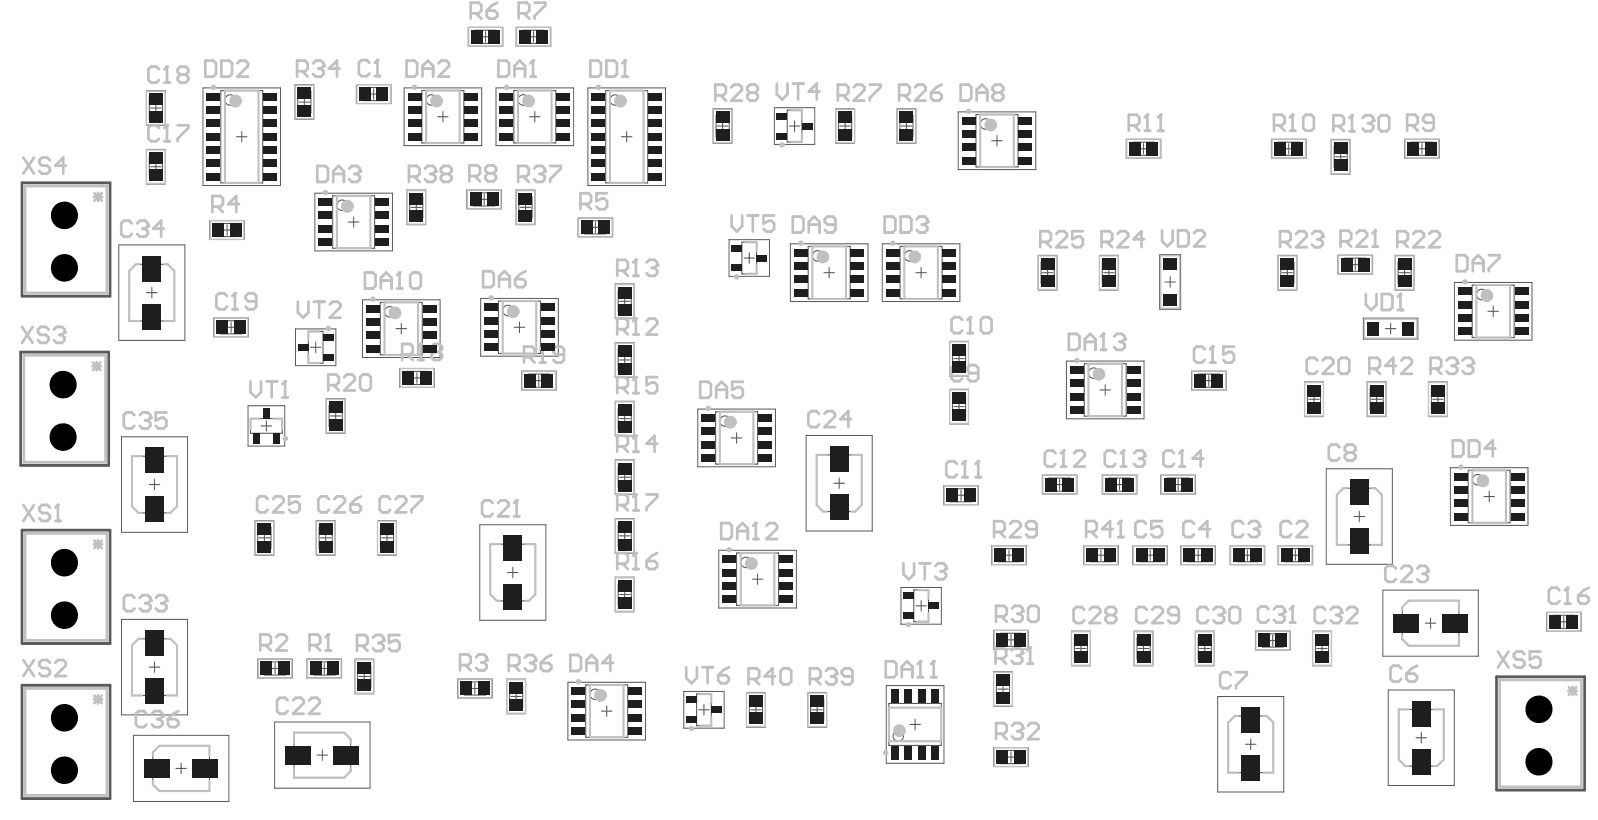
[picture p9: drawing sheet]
<svg xmlns="http://www.w3.org/2000/svg" width="507mm" height="260mm" viewBox="0 0 507 260" stroke-linecap="round" stroke-linejoin="round" font-family="sans-serif">
<g fill="none" stroke="#5a5a5a" stroke-width=".34">
<path d="M150.8 9.6h6.7v4.2h-6.7zM152.5 11.7h3.3M154.1 10v3.3M166 9.6h6.7v4.2h-6.7zM167.7 11.7h3.3M169.4 10v3.3M47.4 31h4.2v6.6h-4.2zM47.8 34.3h3.3M49.5 32.7v3.3M70.1 28.8h13.3v29.3h-13.3zM94.5 29.1h4.2v6.6h-4.2zM95 32.4h3.3"/>
<path d="M96.6 30.7v3.4M115.3 27.8h6.6v4.2h-6.6zM116.9 29.9h3.4M118.6 28.2v3.3M133.9 28.7h13.4v16.7h-13.4zM138.9 37.1h3.4M140.6 35.4v3.3M163.1 28.7h13.3v16.7h-13.3zM168.1 37.1h3.3M169.8 35.4v3.3M192.3 28.8h13.3v29.3h-13.3zM227.3 36.7h4.2v6.7h-4.2z"/>
<path d="M229.4 38.4v3.3M249.9 35h4.7v10.1h-4.7zM252.2 38.4v3.3M266.2 36.7h4.2v6.7h-4.2zM268.3 38.4v3.3M285.7 36.7h4.1v6.7h-4.1zM287.8 38.4v3.3M309.8 36.4h13.4v16.6h-13.4zM47.4 49.6h4.2v6.7h-4.2zM47.8 52.9h3.3M49.5 51.3v3.3M75.1 43.4h3.3"/>
<path d="M76.7 41.7v3.4M197.3 43.4h3.3M199 41.7v3.4M227.7 40h3.4M250.6 40h3.3M266.6 40h3.4M286.1 40h3.3M314.8 44.7h3.4M316.5 43v3.3M359.7 45.1h6.7v4.2h-6.7zM361.4 47.2h3.3M363 45.6v3.3"/>
<path d="M405.8 45.1h6.6v4.2h-6.6zM407.4 47.2h3.4M409.1 45.6v3.3M423.5 46.4h4.2v6.7h-4.2zM423.9 49.8h3.4M425.6 48.1v3.3M448.1 45.1h6.6v4.2h-6.6zM449.7 47.2h3.4M451.4 45.6v3.3M68.8 71h6.6v4.1h-6.6zM70.4 73h3.4M72.1 71.4v3.3"/>
<path d="M105.6 62.2h13.3v16.6h-13.3zM110.6 70.5h3.3M112.3 68.8v3.4M130.1 62.5h4.1v6.7h-4.1zM130.5 65.8h3.3M132.1 64.2v3.3M150.4 61.2h6.6v4.2h-6.6zM152 63.3h3.4M153.7 61.6v3.4M164.7 62.5h4.2v6.7h-4.2zM165.2 65.8h3.3M166.8 64.2v3.3"/>
<path d="M185.7 70.1h6.6v4.2h-6.6zM187.4 72.2h3.3M189 70.5v3.4M235.5 76.9h4.7v10.1h-4.7zM256.6 78.2h13.3v16.7h-13.3zM285.7 78.2h13.4v16.7h-13.4zM43.1 83.9h10.2l2.1 2.1v15.9h-14.4v-15.9zM46.5 92.9h3.4M48.2 91.3v3.3M120.7 96h13.3v16.7h-13.3zM158.3 95.6h13.3v16.7h-13.3zM196.2 92.3h4.2v6.7h-4.2z"/>
<path d="M196.7 95.7h3.3M198.3 94v3.3M236.2 81.9h3.3M237.9 80.3v3.3M261.6 86.6h3.3M263.2 84.9v3.3M290.7 86.6h3.4M292.4 84.9v3.3M330.5 83.2h4.2v6.7h-4.2zM330.9 86.6h3.3M332.6 84.9v3.3M349.9 83.2h4.2v6.7h-4.2z"/>
<path d="M350.4 86.6h3.3M352 84.9v3.3M369.8 89.5h3.3M371.5 87.9v3.3M406.6 83.2h4.2v6.7h-4.2zM407 86.6h3.4M408.7 84.9v3.3M426.9 82h6.7v4.1h-6.7zM428.6 84h3.3M430.3 82.4v3.3M443.8 83.2h4.2v6.7h-4.2zM444.2 86.6h3.4"/>
<path d="M445.9 84.9v3.3M467.4 90.5h13.3v16.7h-13.3zM472.4 98.8h3.3M474 97.2v3.3M70 101.8h6.7v4.2h-6.7zM71.7 103.9h3.3M73.4 102.3v3.3M97.9 105.2h4.6v10.1h-4.6zM98.6 110.3h3.3M100.2 108.6v3.3M125.7 104.3h3.4M127.4 102.7v3.3"/>
<path d="M129 117.9h6.7v4.2h-6.7zM132.4 118.3v3.4M163.2 103.9h3.4M164.9 102.3v3.3M167.7 118.8h6.7v4.1h-6.7zM171 119.2v3.3M196.2 111h4.2v6.6h-4.2zM196.7 114.3h3.3M198.3 112.6v3.4M302.4 110.5h4.1v6.7h-4.1zM302.8 113.9h3.3M304.5 112.2v3.3"/>
<path d="M344.2 115.5h13.3v16.6h-13.3zM380.4 118.8h6.7v4.1h-6.7zM383.7 119.2v3.3M439.8 104.3h3.3M441.5 102.7v3.3M79.5 132.9h10.1v4.7h-10.1zM82.9 135.2h3.3M84.6 133.6v3.3M104.5 128.7h4.1v6.7h-4.1zM104.9 132.1h3.3M106.6 130.4v3.3M130.7 120h3.3"/>
<path d="M169.4 120.8h3.3M196.2 129.6h4.2v6.6h-4.2zM196.7 132.9h3.3M198.3 131.2v3.4M227.2 130.7h13.3v16.7h-13.3zM232.2 139h3.3M233.8 137.4v3.3M302.4 125.8h4.1v6.6h-4.1zM302.8 129.1h3.3M304.5 127.4v3.4M349.2 123.8h3.3M350.9 122.1v3.4"/>
<path d="M382.1 120.8h3.3M415.1 123.4h4.1v6.7h-4.1zM415.5 126.8h3.3M417.1 125.1v3.3M434.9 123.4h4.2v6.7h-4.2zM435.4 126.8h3.3M437 125.1v3.3M454.4 123.4h4.2v6.7h-4.2zM454.8 126.8h3.3M456.5 125.1v3.3M41.9 144.9h14.3v15.9l-2.1 2h-10.1l-2.1-2zM47.4 153.8h3.3"/>
<path d="M49.1 152.2v3.3M196.2 148.2h4.2v6.7h-4.2zM196.7 151.5h3.3M198.3 149.9v3.3M259.2 144.4h14.4v15.9l-2.1 2.1h-10.2l-2.1-2.1zM264.7 153.4h3.4M266.4 151.8v3.3M301.8 155.2h6.6v4.1h-6.6zM303.4 157.2h3.4M305.1 155.6v3.3M333.1 151.8h6.6v4.1h-6.6zM334.7 153.8h3.3"/>
<path d="M336.4 152.2v3.3M352.1 151.8h6.6v4.1h-6.6zM353.7 153.8h3.4M355.4 152.2v3.3M370.7 151.8h6.6v4.1h-6.6zM372.4 153.8h3.3M374 152.2v3.3M426.4 155h10.2l2.1 2.1v15.9h-14.3v-15.9zM466.1 149.3h13.3v16.7h-13.3zM471.1 157.7h3.3M472.8 156v3.3M81.9 167.4h4.1v6.7h-4.1z"/>
<path d="M82.3 170.8h3.3M83.9 169.1v3.3M101.3 167.4h4.2v6.7h-4.2zM101.7 170.8h3.4M103.4 169.1v3.3M120.8 167.4h4.1v6.7h-4.1zM121.2 170.8h3.3M122.8 169.1v3.3M155.6 172.8h14.4v15.9l-2.1 2.1h-10.2l-2.1-2.1zM196.2 166.8h4.2v6.7h-4.2zM196.7 170.1h3.3M198.3 168.5v3.3"/>
<path d="M233.8 175.6h13.4v16.6h-13.4zM317 174.2h6.6v4.2h-6.6zM318.6 176.3h3.4M320.3 174.6v3.3M346.2 174.2h6.6v4.2h-6.6zM347.8 176.3h3.4M349.5 174.6v3.3M361.8 174.2h6.7v4.2h-6.7zM363.5 176.3h3.3M365.1 174.6v3.3M377 174.2h6.7v4.2h-6.7zM378.7 176.3h3.3"/>
<path d="M380.4 174.6v3.3M392.7 174.2h6.6v4.2h-6.6zM394.3 176.3h3.4M396 174.6v3.3M407.9 174.2h6.7v4.2h-6.7zM409.6 176.3h3.3M411.2 174.6v3.3M429.9 164h3.3M431.5 162.3v3.4M161.1 181.8h3.4M162.8 180.1v3.3M196.2 185.4h4.2v6.7h-4.2z"/>
<path d="M196.7 188.8h3.3M198.3 187.1v3.3M238.8 183.9h3.4M240.5 182.2v3.4M290.1 187.3h4.7v10.1h-4.7zM290.8 192.4h3.3M292.4 190.7v3.3M447.2 190.7h15.9v14.3h-15.9l-2-2.1v-10.1zM452.5 197.9h3.3M454.1 196.2v3.3M493.1 195.3h6.7v4.2h-6.7zM494.8 197.4h3.3"/>
<path d="M496.4 195.8v3.3M44 202.8h10.1l2.1 2.1v15.9h-14.3v-15.9zM47.4 211.8h3.3M49.1 210.2v3.3M84 210.2h6.6v4.1h-6.6zM85.7 212.2h3.3M87.3 210.6v3.3M99.6 210.2h6.7v4.1h-6.7zM101.3 212.2h3.3M103 210.6v3.3M113.6 211.4h4.1v6.7h-4.1zM114 214.8h3.3"/>
<path d="M115.7 213.1v3.3M147.4 216.5h6.7v4.2h-6.7zM149.1 218.6h3.3M150.7 216.9v3.4M161.8 217.8h4.1v6.7h-4.1zM163.9 219.5v3.3M186 217.5h13.3v16.6h-13.3zM316.3 215.5h4.2v6.6h-4.2zM316.7 218.8h3.4M317.6 201.1h6.7v4.1h-6.7zM318.4 217.1v3.4M319.3 203.1h3.3"/>
<path d="M320.9 201.5v3.3M341.1 202.6h4.1v6.6h-4.1zM341.5 205.9h3.3M343.1 204.2v3.4M360.9 202.6h4.2v6.6h-4.2zM361.4 205.9h3.3M363 204.2v3.4M380.4 202.6h4.2v6.6h-4.2zM380.8 205.9h3.3M382.5 204.2v3.4M400.7 201.3h6.7v4.1h-6.7zM402.4 203.4h3.3"/>
<path d="M404 201.7v3.3M417.6 202.6h4.2v6.6h-4.2zM418 205.9h3.3M419.7 204.2v3.4M50.6 236.8h15.9v14.3h-15.9l-2.1-2v-10.2zM93.3 232.6h15.9l2.1 2.1v10.1l-2.1 2.1h-15.9zM100.7 239.7h3.3M102.3 238.1v3.3M162.2 221.1h3.3M190.9 225.8h3.4M192.6 224.1v3.3M221.1 220.3h4.7v10.1h-4.7z"/>
<path d="M221.8 225.4h3.3M223.5 223.7v3.3M237.9 222h4.2v6.7h-4.2zM238.3 225.4h3.3M240 223.7v3.3M257.3 222h4.2v6.7h-4.2zM257.8 225.4h3.3M259.4 223.7v3.3M282.2 223.3h16.6v13.4h-16.6zM288.8 230h3.4M290.5 228.3v3.4M317.6 238.3h6.7v4.2h-6.7z"/>
<path d="M320.9 238.7v3.3M392 227.3h10.1l2.1 2.1v15.9h-14.3v-15.9zM395.4 236.3h3.3M397.1 234.6v3.4M444 225.2h14.3v16l-2 2h-10.2l-2.1-2zM449.5 234.2h3.4M451.2 232.6v3.3M55.8 244h3.4M57.5 242.3v3.3M319.3 240.4h3.3"/>
<circle cx="73.1" cy="31.8" r="1.67"/>
<circle cx="136.9" cy="31.7" r="1.67"/>
<circle cx="166.1" cy="31.7" r="1.67"/>
<circle cx="195.3" cy="31.8" r="1.67"/>
<circle cx="312.8" cy="39.4" r="1.67"/>
<circle cx="108.6" cy="65.2" r="1.67"/>
<circle cx="123.7" cy="99" r="1.67"/>
<circle cx="161.2" cy="98.6" r="1.67"/>
<circle cx="259.6" cy="81.2" r="1.67"/>
<circle cx="288.7" cy="81.2" r="1.67"/>
<circle cx="470.4" cy="93.5" r="1.67"/>
<circle cx="347.2" cy="118.5" r="1.67"/>
<circle cx="230.2" cy="133.7" r="1.67"/>
<circle cx="469.1" cy="152.3" r="1.67"/>
<circle cx="236.8" cy="178.6" r="1.67"/>
<circle cx="188.9" cy="220.5" r="1.67"/>
<circle cx="285.2" cy="233.7" r="1.67"/>
</g>
<g fill="none" stroke="#5a5a5a" stroke-width=".32">
<path d="M148.6 8.7h11v6h-11zM163.9 8.7h10.9v6h-10.9zM46.5 28.8h6v11h-6zM64.4 27.9h24.7v31h-24.7zM93.6 26.9h6v11h-6zM113.1 26.9h11v6h-11zM128.3 27.9h24.6v18.3h-24.6zM157.5 27.9h24.6v18.3h-24.6zM186.6 27.9h24.7v31h-24.7zM226.4 34.5h6v11h-6zM245.8 34.2h12.8v11.7h-12.8zM265.3 34.5h6v11h-6z"/>
<path d="M284.8 34.5h5.9v11h-5.9zM304.2 35.5h24.6v18.3h-24.6zM46.5 47.4h6v11h-6zM357.5 44.2h11v6h-11zM403.6 44.2h11v6h-11zM422.6 44.3h6v11h-6zM445.9 44.2h11v6h-11zM37.7 77.8h21v30.3h-21zM66.6 70h11v6h-11zM99.9 61.3h24.7v18.4h-24.7zM129.1 60.3h6v11h-6zM148.2 60.3h11v6h-11z"/>
<path d="M163.8 60.3h6v11h-6zM183.5 69.2h11v6h-11zM231.4 76.1h12.9v11.6h-12.9zM250.9 77.4h24.6v18.3h-24.6zM280.1 77.4h24.6v18.3h-24.6zM115.1 95.2h24.6v18.3h-24.6zM152.6 94.8h24.6v18.3h-24.6zM195.3 90.2h6v11h-6zM329.6 81.1h6v11h-6zM349 81.1h6v11h-6zM368.1 80.9h6.7v17.3h-6.7zM405.7 81.1h6v11h-6z"/>
<path d="M424.8 81h10.9v6h-10.9zM442.9 81.1h6v11h-6zM461.7 89.7h24.6v18.3h-24.6zM67.9 100.9h11v6h-11zM93.8 104.4h12.8v11.7h-12.8zM126.9 117h10.9v6h-10.9zM165.5 117.8h11v6h-11zM195.3 108.8h6v11h-6zM301.5 108.4h6v11h-6zM338.5 114.6h24.7v18.4h-24.7zM378.2 117.8h11v6h-11zM432.8 101h17.3v6.7h-17.3z"/>
<path d="M38.6 138.7h20.9v30.3h-20.9zM78.7 128.8h11.7v12.8h-11.7zM103.6 126.6h6v11h-6zM195.3 127.4h6v11h-6zM221.5 129.9h24.7v18.3h-24.7zM255.9 138.3h21v30.3h-21zM301.5 123.6h6v11h-6zM414.1 121.3h6v11h-6zM434 121.3h6v11h-6zM453.5 121.3h6v11h-6zM195.3 146h6v11h-6zM299.6 154.2h11v6h-11z"/>
<path d="M330.9 150.9h11v5.9h-11zM349.9 150.9h11v5.9h-11zM368.5 150.9h11v5.9h-11zM421 148.8h21v30.4h-21zM460.4 148.5h24.7v18.3h-24.7zM80.9 165.3h6v11h-6zM100.4 165.3h6v11h-6zM119.8 165.3h6v11h-6zM152.3 166.6h21v30.3h-21zM195.3 164.6h6v11h-6zM228.2 174.7h24.6v18.4h-24.6zM314.8 173.3h11v6h-11z"/>
<path d="M344 173.3h11v6h-11zM359.6 173.3h11v6h-11zM374.9 173.3h11v6h-11zM390.5 173.3h11v6h-11zM405.7 173.3h11v6h-11zM38.6 196.7h20.9v30.3h-20.9zM195.3 183.3h6v11h-6zM286 186.5h12.8v11.7h-12.8zM439 187.4h30.3v20.9h-30.3zM490.9 194.4h11v6h-11zM81.8 209.2h11v6h-11zM97.5 209.2h11v6h-11z"/>
<path d="M112.7 209.3h5.9v11h-5.9zM145.3 215.6h10.9v6h-10.9zM160.9 215.6h6v11h-6zM180.3 216.6h24.6v18.3h-24.6zM217.1 219.5h12.8v11.7h-12.8zM237 219.9h6v11h-6zM256.4 219.9h6v11h-6zM281.3 217.7h18.4v24.6h-18.4zM315.4 213.3h6v11h-6zM315.5 200.1h10.9v6h-10.9zM340.2 200.4h5.9v11h-5.9zM360 200.4h6v11h-6z"/>
<path d="M379.5 200.4h6v11h-6zM398.5 200.4h11v6h-11zM416.7 200.4h6v11h-6zM440.7 219.1h21v30.3h-21zM42.4 233.5h30.3v21h-30.3zM87.2 229.2h30.3v21h-30.3zM315.5 237.4h10.9v6h-10.9zM386.6 221.2h20.9v30.3h-20.9z"/>
</g>
<path d="M7 58.1h27.9v35.9h-27.9zM6.6 111.8h27.9v36h-27.9zM7 168.3h27.9v36h-27.9zM7 217.6h27.9v36h-27.9zM475.1 214.9h27.9v36h-27.9z" fill="none" stroke="#5a5a5a" stroke-width=".87"/>
<g fill="none" stroke="#c0c0c0" stroke-width=".87">
<path d="M8 59.1h25.9v33.9h-25.9zM29.8 62.5h2.6M30 61.4l2.3 2.3M31.1 61.2v2.7M32.3 61.4l-2.3 2.3M7.6 112.8h25.9v34h-25.9zM29.4 116.3h2.6M29.5 115.1l2.4 2.4M30.7 115v2.6M31.9 115.1l-2.4 2.4M7.4 160.3l3.4 5.1M8 169.3h25.9v34h-25.9z"/>
<path d="M10.8 160.3l-3.4 5.1M15.9 161.2l-.9-.9h-1.7l-.8 .9v.8l.8 .9h1.7l.9 .8v.9l-.9 .8h-1.7l-.8-.8M17.5 165.4h1.7M18.4 160.3v5.1M29.8 172.8h2.6M30 171.7l2.3 2.3M31.1 171.5v2.7M32.3 171.7l-2.3 2.3M7.4 209.6l3.4 5M8 218.6h25.9v34h-25.9zM10.8 209.6l-3.4 5M15.9 210.4l-.9-.8h-1.7l-.8 .8v.9l.8 .8h1.7l.9 .8v.9l-.9 .8h-1.7l-.8-.8"/>
<path d="M17.5 210.4l.9-.8h1.7l.8 .8v.9l-3.4 3.3h3.4M476.1 215.9h25.9v34h-25.9zM497.9 219.4h2.6M498.1 218.2l2.3 2.3M499.2 218v2.7M500.4 218.2l-2.3 2.3M29.8 222.1h2.6M30 220.9l2.3 2.3M31.1 220.7v2.7M32.3 220.9l-2.3 2.3"/>
</g>
<g fill="none" stroke="#c0c0c0" stroke-width=".68">
<path d="M71.4 28.8h10.7v29.3h-10.7zM135.3 28.7h10.6v16.7h-10.6zM164.4 28.7h10.7v16.7h-10.7zM193.6 28.8h10.7v29.3h-10.7zM251.2 35h3.4v2.7M311.2 36.4h10.6v16.6h-10.6zM254.6 42.4v2.6h-3.4M106.9 62.2h10.7v16.6h-10.7zM236.9 76.9h3.3v2.7M257.9 78.2h10.7v16.7h-10.7zM287.1 78.2h10.6v16.7h-10.6zM44.2 83.9h-1.1l-2.1 2.1v15.9h3.2"/>
<path d="M52.2 83.9h1.1l2.1 2.1v15.9h-3.2M122.1 96h10.6v16.7h-10.6zM159.6 95.6h10.6v16.7h-10.6zM240.2 84.3v2.6h-3.3M468.7 90.5h10.6v16.7h-10.6zM97.9 112.6v2.7h3.3M101.2 105.3h-3.3v2.6M345.5 115.5h10.7v16.6h-10.7zM82.2 132.9h-2.6v3.3M86.9 132.9h2.7v3.3M228.5 130.7h10.7v16.7h-10.7zM45.1 144.9h-3.2v15.9l2.1 2h1.1"/>
<path d="M53 144.9h3.2v15.9l-2.1 2h-1.1M262.4 144.4h-3.2v15.9l2.1 2.1h1.1M270.4 144.4h3.2v15.9l-2.1 2.1h-1.1M427.5 155h-1.1l-2 2.1v15.9h3.1M435.5 155h1.1l2.1 2.1v15.9h-3.2M467.4 149.3h10.7v16.7h-10.7zM158.8 172.8h-3.2v15.9l2.1 2.1h1.1M166.8 172.8h3.2v15.9l-2.1 2.1h-1.1M235.2 175.6h10.6v16.6h-10.6zM291.4 187.4h3.4v2.6M294.8 194.7v2.7h-3.4M445.2 193.9v-1.1l2-2.1h15.9v3.2"/>
<path d="M45.1 202.8h-1.1l-2.1 2.1v15.9h3.2M53 202.8h1.1l2.1 2.1v15.9h-3.2M187.3 217.5h10.6v16.6h-10.6zM445.2 201.9v1l2 2.1h15.9v-3.1M48.5 240v-1.1l2.1-2.1h15.9v3.2M93.3 235.7v-3.1h15.9l2.1 2.1v1M222.5 220.4h3.3v2.6M225.8 227.7v2.7h-3.3M282.2 224.7h16.6v10.6h-16.6zM393.1 227.3h-1.1l-2.1 2.1v15.9h3.2M401.1 227.3h1l2.1 2.1v15.9h-3.1M447.2 225.2h-3.2v16l2.1 2h1.1"/>
<path d="M455.2 225.2h3.1v16l-2 2h-1.1M48.5 248v1.1l2.1 2h15.9v-3.1M93.3 243.7v3.2h15.9l2.1-2.1v-1.1"/>
</g>
<g fill="none" stroke="#c0c0c0" stroke-width=".42">
<path d="M148.8 8.7h10.7v6h-10.7zM164 8.7h10.7v6h-10.7zM46.5 29h6v10.6h-6zM93.6 27.1h6v10.6h-6zM113.3 26.9h10.6v6h-10.6zM226.4 34.7h6v10.7h-6zM265.3 34.7h6v10.7h-6zM284.8 34.7h5.9v10.7h-5.9zM46.5 47.6h6v10.7h-6zM357.7 44.2h10.6v6h-10.6zM403.8 44.2h10.6v6h-10.6zM422.6 44.4h6v10.7h-6z"/>
<path d="M446.1 44.2h10.6v6h-10.6zM66.8 70h10.6v6h-10.6zM129.1 60.5h6v10.7h-6zM148.4 60.3h10.6v6h-10.6zM163.8 60.5h6v10.7h-6zM183.7 69.2h10.6v6h-10.6zM195.3 90.3h6v10.7h-6zM329.6 81.2h6v10.7h-6zM349 81.2h6v10.7h-6zM368.5 81.2h6v16.7h-6zM405.7 81.2h6v10.7h-6zM424.9 81h10.7v6h-10.7z"/>
<path d="M442.9 81.2h6v10.7h-6zM68 100.9h10.7v6h-10.7zM127 117h10.7v6h-10.7zM165.7 117.8h10.7v6h-10.7zM195.3 109h6v10.6h-6zM301.5 108.5h6v10.7h-6zM378.4 117.8h10.7v6h-10.7zM433.1 101.3h16.7v6h-16.7zM103.6 126.7h6v10.7h-6zM195.3 127.6h6v10.6h-6zM301.5 123.8h6v10.6h-6zM414.1 121.4h6v10.7h-6z"/>
<path d="M434 121.4h6v10.7h-6zM453.5 121.4h6v10.7h-6zM195.3 146.2h6v10.7h-6zM299.8 154.2h10.6v6h-10.6zM331.1 150.9h10.6v5.9h-10.6zM350.1 150.9h10.6v5.9h-10.6zM368.7 150.9h10.6v5.9h-10.6zM80.9 165.4h6v10.7h-6zM100.4 165.4h6v10.7h-6zM119.8 165.4h6v10.7h-6zM195.3 164.8h6v10.7h-6zM315 173.3h10.6v6h-10.6z"/>
<path d="M344.2 173.3h10.6v6h-10.6zM359.8 173.3h10.7v6h-10.7zM375 173.3h10.7v6h-10.7zM390.7 173.3h10.6v6h-10.6zM405.9 173.3h10.7v6h-10.7zM195.3 183.4h6v10.7h-6zM491.1 194.4h10.7v6h-10.7zM82 209.2h10.6v6h-10.6zM97.6 209.2h10.7v6h-10.7zM112.7 209.4h5.9v10.7h-5.9zM145.4 215.6h10.7v6h-10.7zM160.9 215.8h6v10.7h-6z"/>
<path d="M315.4 213.5h6v10.6h-6zM315.6 200.1h10.7v6h-10.7zM340.2 200.6h5.9v10.6h-5.9zM360 200.6h6v10.6h-6zM379.5 200.6h6v10.6h-6zM398.7 200.4h10.7v6h-10.7zM416.7 200.6h6v10.6h-6zM237 220h6v10.7h-6zM256.4 220h6v10.7h-6zM315.6 237.4h10.7v6h-10.7z"/>
</g>
<circle cx="18.4" cy="160.3" r=".43" fill="#c0c0c0"/>
<path d="M7 103.8l3.4 5.1M10.4 103.8l-3.4 5.1M15.4 104.6l-.8-.8h-1.7l-.9 .8v.9l.9 .8h1.7l.8 .9v.8l-.8 .9h-1.7l-.9-.9M17.1 104.6l.9-.8h1.7l.8 .8v.9M18.4 160.3l-.9 .9" fill="none" stroke="#c0c0c0" stroke-width=".87"/>
<circle cx="20.5" cy="105.5" r=".43" fill="#c0c0c0"/>
<path d="M7.4 50l3.4 5.1M10.8 50l-3.4 5.1M15.9 50.9l-.9-.9h-1.7l-.8 .9v.8l.8 .9h1.7l.9 .8v.9l-.9 .8h-1.7l-.8-.8M20.9 52.6h-3.4l2.6-2.6v5.1M18.8 106.3h.9M19.7 106.3l.8 .9v.8l-.8 .9h-1.7l-.9-.9M20.5 105.5l-.8 .8M42.7 189.8l-.8-.8h-1.7l-.9 .8v3.4l.9 .8h1.7l.8-.8M44.4 189.8l.8-.8h1.7l.9 .8v.9" fill="none" stroke="#c0c0c0" stroke-width=".87"/>
<circle cx="47.8" cy="190.7" r=".43" fill="#c0c0c0"/>
<path d="M46.1 191.5h.8M46.9 191.5l.9 .9v.8l-.9 .8h-1.7l-.8-.8M47.8 190.7l-.9 .8M49.5 189.8l.8-.8h1.7l.9 .8v.9" fill="none" stroke="#c0c0c0" stroke-width=".87"/>
<circle cx="52.9" cy="190.7" r=".43" fill="#c0c0c0"/>
<path d="M42.7 131.8l-.9-.8h-1.7l-.8 .8v3.4l.8 .8h1.7l.9-.8M44.4 131.8l.8-.8h1.7l.8 .8v.9M51.2 191.5h.8M52 191.5l.9 .9v.8l-.9 .8h-1.7l-.8-.8M52.9 190.7l-.9 .8" fill="none" stroke="#c0c0c0" stroke-width=".87"/>
<circle cx="47.7" cy="132.7" r=".43" fill="#c0c0c0"/>
<g fill="none" stroke="#c0c0c0" stroke-width=".87">
<path d="M65.2 19.3h2.5l.9 .8v3.4l-.9 .8h-2.5zM70.3 19.3h2.5l.9 .8v3.4l-.9 .8h-2.5zM75.3 20.1l.9-.8h1.7l.8 .8v.8l-3.4 3.4h3.4M67.4 65.6h2.5l.9-.8v-1.7l-.9-.9h-2.5v5.1M69.1 65.6l1.7 1.7M75.9 64.8h-3.4l2.5-2.6v5.1M115.8 86.5h2.6l.8 .9v3.4l-.8 .8h-2.6zM120.9 91.6v-3.4l1.7-1.7 1.7 1.7v3.4M120.9 89.1h3.4M126 91.6h1.7M126.8 86.5v5.1M46 133.5h.9"/>
<path d="M46.9 133.5l.8 .8v.9l-.8 .8h-1.7l-.8-.8M47.7 132.7l-.8 .8M52.8 131h-3.4v2.5l1.7-.8h.9l.8 .8v1.7l-.8 .8h-1.7l-.9-.8M85 158.5l-.9-.9h-1.6l-.9 .9v3.3l.9 .9h1.6l.9-.9M86.7 158.5l.8-.9h1.7l.9 .9v.8l-3.4 3.4h3.4M95.1 157.6h-3.3v2.6l1.6-.9h.9l.8 .9v1.6l-.8 .9h-1.7l-.8-.9M123.9 158.5l-.9-.9h-1.6l-.9 .9v3.3l.9 .9h1.6l.9-.9M125.6 158.5l.8-.9h1.7l.9 .9v.8l-3.4 3.4h3.4M130.7 157.6h3.3v.9l-3.3 3.3v.9M91.3 222.4l-.8-.9h-1.7l-.8 .9v3.4l.8 .8h1.7l.8-.8M93 222.4l.9-.9h1.7l.8 .9v.8l-3.4 3.4h3.4M98.1 222.4l.8-.9h1.7l.9 .9v.8l-3.4 3.4h3.4"/>
</g>
<circle cx="126.8" cy="86.5" r=".43" fill="#c0c0c0"/>
<path d="M117.3 19.9l-.8-.8h-1.7l-.9 .8v3.4l.9 .9h1.7l.8-.9M119.8 19.1v5.1M119 24.2h1.7M126.8 86.5l-.8 .9M131.1 86.5h1.7l.8 .9v3.4l-.8 .8h-1.7l-.9-.8v-3.4z" fill="none" stroke="#c0c0c0" stroke-width=".87"/>
<circle cx="119.8" cy="19.1" r=".43" fill="#c0c0c0"/>
<path d="M119.8 19.1l-.8 .8M146.1 211.2h2.5l.8-.9v-1.7l-.8-.8h-2.5v5.1M147.7 211.2l1.7 1.7M151.1 208.6l.9-.8h1.7l.8 .8v.9" fill="none" stroke="#c0c0c0" stroke-width=".87"/>
<circle cx="154.5" cy="209.5" r=".43" fill="#c0c0c0"/>
<g fill="none" stroke="#c0c0c0" stroke-width=".87">
<path d="M149.4 4.2h2.6l.8-.8v-1.7l-.8-.8h-2.6v5M151.1 4.2l1.7 1.7M154.5 3.4h2.5l.9 .8v.9l-.9 .8h-1.6l-.9-.8zM157.9 .9l-1.7 .8-1.7 1.7M149 55.9h2.6l.8-.8v-1.7l-.8-.9h-2.6v5.1M150.7 55.9l1.7 1.7M154.9 55.1l-.8-.9v-.8l.8-.9h1.7l.9 .9v.8l-.9 .9M154.9 55.1l-.8 .8v.8l.8 .9h1.7l.9-.9v-.8l-.9-.8M154.9 55.1h1.7M166.3 113.4h2.6l.8-.8v-1.7l-.8-.8h-2.6v5M168 113.4l1.7 1.7M171.4 115.1h1.7"/>
<path d="M172.3 110.1v5M152.8 210.3h.9M153.7 210.3l.8 .9v.8l-.8 .9h-1.7l-.9-.9M154.5 209.5l-.8 .8"/>
</g>
<circle cx="172.3" cy="110.1" r=".43" fill="#c0c0c0"/>
<path d="M164.5 56.1h2.5l.9-.9v-1.7l-.9-.8h-2.5v5.1M166.2 56.1l1.7 1.7M169.6 53.5l.8-.8h1.7l.8 .8v.9M172.3 110.1l-.9 .8M179 112.6h-2.5l-.9-.8v-.9l.9-.8h1.7l.8 .8v3.4l-.8 .8h-1.7l-.9-.8" fill="none" stroke="#c0c0c0" stroke-width=".87"/>
<circle cx="172.9" cy="54.4" r=".43" fill="#c0c0c0"/>
<path d="M164.7 4.2h2.5l.8-.8v-1.7l-.8-.8h-2.5v5M166.4 4.2l1.6 1.7M169.7 .9h3.4v.8l-3.4 3.4v.8M171.3 55.2h.8M172.1 55.2l.8 .9v.8l-.8 .9h-1.7l-.8-.9M172.9 54.4l-.8 .8M174.6 52.7h3.4v.8l-3.4 3.4v.9M201.9 157v5.1M196 160.4h2.5l.8-.9v-1.7l-.8-.8h-2.5v5.1M197.6 160.4l1.7 1.7M201 162.1h1.7" fill="none" stroke="#c0c0c0" stroke-width=".87"/>
<circle cx="201.9" cy="157" r=".43" fill="#c0c0c0"/>
<path d="M201.9 138.4v5M196 141.7h2.5l.8-.8v-1.7l-.8-.8h-2.5v5M197.6 141.7l1.7 1.7M201 143.4h1.7M201.9 157l-.9 .8M205.3 157h3.3v.8l-3.3 3.4v.9" fill="none" stroke="#c0c0c0" stroke-width=".87"/>
<circle cx="201.9" cy="138.4" r=".43" fill="#c0c0c0"/>
<path d="M196 104.5h2.5l.8-.8v-1.7l-.8-.9h-2.5v5.1M197.6 104.5l1.7 1.7M201 106.2h1.7M201.9 101.1v5.1M201.9 138.4l-.9 .8M208.6 140.9h-3.3l2.5-2.5v5" fill="none" stroke="#c0c0c0" stroke-width=".87"/>
<circle cx="201.9" cy="101.1" r=".43" fill="#c0c0c0"/>
<path d="M196 85.9h2.5l.8-.8v-1.7l-.8-.9h-2.5v5.1M197.6 85.9l1.7 1.7M201 87.6h1.7M201.9 82.5v5.1M201.9 101.1l-.9 .9M205.3 102l.8-.9h1.7l.8 .9v.8l-3.3 3.4h3.3" fill="none" stroke="#c0c0c0" stroke-width=".87"/>
<circle cx="201.9" cy="82.5" r=".43" fill="#c0c0c0"/>
<path d="M201.9 82.5l-.9 .9M205.3 83.4l.8-.9h1.7l.8 .9v.8" fill="none" stroke="#c0c0c0" stroke-width=".87"/>
<circle cx="208.6" cy="84.2" r=".43" fill="#c0c0c0"/>
<g fill="none" stroke="#c0c0c0" stroke-width=".87">
<path d="M227.1 30.3h2.5l.9-.9v-1.7l-.9-.8h-2.5v5M228.8 30.3l1.7 1.6M232.1 27.7l.9-.8h1.7l.8 .8v.9l-3.4 3.3h3.4M238.1 29.4l-.9-.8v-.9l.9-.8h1.7l.8 .8v.9l-.8 .8M238.1 29.4l-.9 .9v.8l.9 .8h1.7l.8-.8v-.8l-.8-.9M238.1 29.4h1.7M246.6 26.5v3.4l1.7 1.7 1.7-1.7v-3.4M251.7 26.5h3.4M253.4 26.5v5.1M260.1 29.1h-3.3l2.5-2.6v5.1M206.9 85.1h.9M207.8 85.1l.8 .8v.8l-.8 .9h-1.7l-.8-.9"/>
<path d="M208.6 84.2l-.8 .9M305.5 101.6l-.9-.9h-1.7l-.8 .9v3.3l.8 .9h1.7l.9-.9M307.2 105.8h1.7M308 100.7v5.1M217.9 211.9v3.3l1.6 1.7 1.7-1.7v-3.3M222.9 211.9h3.4M224.6 211.9v5M228 214.4h2.5l.9 .8v.9l-.9 .8h-1.7l-.8-.8zM231.4 211.9l-1.7 .8-1.7 1.7"/>
</g>
<circle cx="308" cy="100.7" r=".43" fill="#c0c0c0"/>
<g fill="none" stroke="#c0c0c0" stroke-width=".87">
<path d="M305 26.9h2.5l.8 .8v3.4l-.8 .8h-2.5zM310 31.9v-3.3l1.7-1.7 1.7 1.7v3.3M310 29.4h3.4M316 29.4l-.9 .9v.8l.9 .8h1.6l.9-.8v-.8l-.9-.9M316 29.4l-.9-.8v-.9l.9-.8h1.6l.9 .8v.9l-.9 .8M316 29.4h1.6M305.5 116.8l-.9-.9h-1.7l-.8 .9v3.4l.8 .8h1.7l.9-.8M308 100.7l-.8 .9M310.5 118.5h-2.5l-.8-.9v-.8l.8-.9h1.7l.8 .9v3.4l-.8 .8h-1.7l-.8-.8M312.2 100.7h1.7l.9 .9v3.3l-.9 .9h-1.7l-.8-.9v-3.3zM335.1 143.9l-.9-.8h-1.7l-.8 .8v3.4l.8 .8h1.7l.9-.8M336.8 148.1h1.7"/>
<path d="M337.6 143.1v5"/>
</g>
<circle cx="337.6" cy="143.1" r=".43" fill="#c0c0c0"/>
<g fill="none" stroke="#c0c0c0" stroke-width=".87">
<path d="M358.3 39.8h2.6l.8-.8v-1.7l-.8-.9h-2.6v5.1M360 39.8l1.7 1.7M364.2 36.4v5.1M363.4 41.5h1.7M330.2 76.8h2.6l.8-.8v-1.7l-.8-.9h-2.6v5.1M331.9 76.8l1.7 1.7M335.3 74.3l.9-.9h1.7l.8 .9v.8l-3.4 3.4h3.4M343.8 73.4h-3.4v2.6l1.7-.9h.8l.9 .9v1.6l-.9 .9h-1.7l-.8-.9M337.6 143.1l-.8 .8M341 143.9l.8-.8h1.7l.9 .8v.9l-3.4 3.3h3.4M363.8 166.3l-.8-.9h-1.7l-.9 .9v3.4l.9 .8h1.7l.8-.8M368.9 165.4h-3.4v2.6l1.7-.9h.8l.9 .9v1.7l-.9 .8h-1.6l-.9-.8"/>
<path d="M364.1 193.6l-.9-.9h-1.7l-.8 .9v3.4l.8 .8h1.7l.9-.8M365.8 193.6l.8-.9h1.7l.8 .9v.8l-3.3 3.4h3.3M374.2 195.3h-2.5l-.9-.9v-.8l.9-.9h1.7l.8 .9v3.4l-.8 .8h-1.7l-.9-.8"/>
</g>
<circle cx="364.2" cy="36.4" r=".43" fill="#c0c0c0"/>
<path d="M364.2 36.4l-.8 .9M368.5 36.4v5.1M367.6 41.5h1.7" fill="none" stroke="#c0c0c0" stroke-width=".87"/>
<circle cx="368.5" cy="36.4" r=".43" fill="#c0c0c0"/>
<path d="M368.5 36.4l-.9 .9M383.5 193.6l-.8-.9h-1.7l-.9 .9v3.4l.9 .8h1.7l.8-.8M385.2 193.6l.9-.9h1.7l.8 .9v.8M390.7 214.3l-.8-.9h-1.7l-.9 .9v3.4l.9 .8h1.7l.8-.8M392.4 213.4h3.4v.9l-3.4 3.4v.8" fill="none" stroke="#c0c0c0" stroke-width=".87"/>
<circle cx="388.6" cy="194.4" r=".43" fill="#c0c0c0"/>
<path d="M394.7 166.3l-.9-.9h-1.6l-.9 .9v3.4l.9 .8h1.6l.9-.8M396.4 166.3l.8-.9h1.7l.9 .9v.8M386.9 195.3h.9M387.8 195.3l.8 .8v.9l-.8 .8h-1.7l-.9-.8M388.6 194.4l-.8 .9M391.1 192.7h1.7l.9 .9v3.4l-.9 .8h-1.7l-.8-.8v-3.4z" fill="none" stroke="#c0c0c0" stroke-width=".87"/>
<circle cx="399.8" cy="167.1" r=".43" fill="#c0c0c0"/>
<path d="M398.1 168h.8M398.9 168l.9 .8v.9l-.9 .8h-1.7l-.8-.8M399.8 167.1l-.9 .9M420.7 193.6l-.8-.9h-1.7l-.8 .9v3.4l.8 .8h1.7l.8-.8M422.4 193.6l.9-.9h1.7l.8 .9v.8" fill="none" stroke="#c0c0c0" stroke-width=".87"/>
<circle cx="425.8" cy="194.4" r=".43" fill="#c0c0c0"/>
<g fill="none" stroke="#c0c0c0" stroke-width=".87">
<path d="M406.4 76.8h2.5l.8-.8v-1.7l-.8-.9h-2.5v5.1M408.1 76.8l1.6 1.7M411.4 74.3l.9-.9h1.7l.8 .9v.8l-3.4 3.4h3.4M416.5 74.3l.9-.9h1.6l.9 .9v.8M418.2 114.5l-.8-.9h-1.7l-.9 .9v3.3l.9 .9h1.7l.8-.9M419.9 114.5l.8-.9h1.7l.9 .9v.8l-3.4 3.4h3.4M425.8 113.6h1.7l.8 .9v3.3l-.8 .9h-1.7l-.8-.9v-3.3zM425.2 142l-.8-.8h-1.7l-.9 .8v3.4l.9 .8h1.7l.8-.8M427.8 143.7l-.9-.9v-.8l.9-.8h1.6l.9 .8v.8l-.9 .9M427.8 143.7l-.9 .8v.9l.9 .8h1.6l.9-.8v-.9l-.9-.8M427.8 143.7h1.6M409.9 166.3l-.8-.9h-1.7l-.9 .9v3.4l.9 .8h1.7l.8-.8"/>
<path d="M411.6 166.3l.9-.9h1.6l.9 .9v.8l-3.4 3.4h3.4M424.1 195.3h.9M425 195.3l.8 .8v.9l-.8 .8h-1.7l-.9-.8M425.8 194.4l-.8 .9M427.5 193.6l.8-.9h1.7l.9 .9v.8l-3.4 3.4h3.4"/>
</g>
<circle cx="419.9" cy="75.1" r=".43" fill="#c0c0c0"/>
<g fill="none" stroke="#c0c0c0" stroke-width=".87">
<path d="M446.7 39.8h2.5l.9-.8v-1.7l-.9-.9h-2.5v5.1M448.4 39.8l1.7 1.7M455.2 39h-2.6l-.8-.9v-.8l.8-.9h1.7l.9 .9v3.4l-.9 .8h-1.7l-.8-.8M418.2 76h.8M419 76l.9 .8v.8l-.9 .9h-1.6l-.9-.9M419.9 75.1l-.9 .9M443.6 76.8h2.5l.9-.8v-1.7l-.9-.9h-2.5v5.1M445.3 76.8l1.7 1.7M448.6 74.3l.9-.9h1.7l.8 .9v.8l-3.4 3.4h3.4M453.7 74.3l.9-.9h1.7l.8 .9v.8l-3.4 3.4h3.4M462.5 81h2.5l.9 .9v3.4l-.9 .8h-2.5zM467.5 86.1v-3.4l1.7-1.7 1.7 1.7v3.4"/>
<path d="M467.5 83.6h3.4M472.6 81h3.4v.9l-3.4 3.4v.8M434.7 117h2.5l.9-.8v-1.7l-.9-.9h-2.5v5.1M436.4 117l1.7 1.7M443.1 116.2h-3.3l2.5-2.6v5.1M444.8 114.5l.9-.9h1.7l.8 .9v.8l-3.4 3.4h3.4M461.2 139.8h2.5l.9 .9v3.4l-.9 .8h-2.5zM466.3 139.8h2.5l.9 .9v3.4l-.9 .8h-2.5zM474.7 142.4h-3.3l2.5-2.6v5.1M495.1 187.4l-.9-.8h-1.7l-.8 .8v3.4l.8 .9h1.7l.9-.9M496.8 191.7h1.7M497.6 186.6v5.1"/>
<path d="M444.8 212.2l-.8-.8h-1.7l-.9 .8v3.4l.9 .8h1.7l.8-.8M446.5 213.9h2.5l.9 .8v.9l-.9 .8h-1.7l-.8-.8zM449.9 211.4l-1.7 .8-1.7 1.7"/>
</g>
<circle cx="497.6" cy="186.6" r=".43" fill="#c0c0c0"/>
<path d="M41.9 70.9l-.9-.8h-1.7l-.8 .8v3.4l.8 .8h1.7l.9-.8M43.6 70.9l.8-.8h1.7l.8 .8v.9M497.6 186.6l-.8 .8M501 189.1h2.5l.9 .9v.8l-.9 .9h-1.7l-.8-.9zM504.4 186.6l-1.7 .8-1.7 1.7" fill="none" stroke="#c0c0c0" stroke-width=".87"/>
<circle cx="46.9" cy="71.8" r=".43" fill="#c0c0c0"/>
<path d="M45.2 72.6h.9M46.1 72.6l.8 .9v.8l-.8 .8h-1.7l-.8-.8M46.9 71.8l-.8 .8M52 72.6h-3.4l2.6-2.5v5M82.6 204.8h2.6l.8-.8v-1.7l-.8-.8h-2.6v5M84.3 204.8l1.7 1.7M87.7 202.3l.8-.8h1.7l.9 .8v.8l-3.4 3.4h3.4M98.3 204.8h2.5l.9-.8v-1.7l-.9-.8h-2.5v5M100 204.8l1.7 1.7M103.3 206.5h1.7M104.2 201.5v5" fill="none" stroke="#c0c0c0" stroke-width=".87"/>
<circle cx="104.2" cy="201.5" r=".43" fill="#c0c0c0"/>
<path d="M104.2 201.5l-.9 .8M113.3 205h2.6l.8-.8v-1.7l-.8-.9h-2.6v5.1M115 205l1.7 1.7M118.4 202.5l.8-.9h1.7l.9 .9v.8" fill="none" stroke="#c0c0c0" stroke-width=".87"/>
<circle cx="121.8" cy="203.3" r=".43" fill="#c0c0c0"/>
<path d="M196 179h2.5l.8-.9v-1.7l-.8-.8h-2.5v5.1M197.6 179l1.7 1.7M201.9 175.6v5.1M201 180.7h1.7M120.1 204.2h.8M120.9 204.2l.9 .8v.9l-.9 .8h-1.7l-.8-.8M121.8 203.3l-.9 .9M126.9 201.6h-3.4v2.6l1.7-.9h.8l.9 .9v1.7l-.9 .8h-1.7l-.8-.8" fill="none" stroke="#c0c0c0" stroke-width=".87"/>
<circle cx="201.9" cy="175.6" r=".43" fill="#c0c0c0"/>
<path d="M201.9 119.7v5.1M196 123.1h2.5l.8-.8v-1.7l-.8-.9h-2.5v5.1M197.6 123.1l1.7 1.7M201 124.8h1.7M201.9 175.6l-.9 .8M205.3 178.1h2.5l.8 .9v.8l-.8 .9h-1.7l-.8-.9zM208.6 175.6l-1.7 .8-1.6 1.7" fill="none" stroke="#c0c0c0" stroke-width=".87"/>
<circle cx="201.9" cy="119.7" r=".43" fill="#c0c0c0"/>
<g fill="none" stroke="#c0c0c0" stroke-width=".87">
<path d="M251.7 68.8h2.5l.9 .8v3.4l-.9 .8h-2.5zM256.8 73.8v-3.3l1.6-1.7 1.7 1.7v3.3M256.8 71.3h3.3M265.2 71.3h-2.5l-.9-.8v-.9l.9-.8h1.7l.8 .8v3.4l-.8 .8h-1.7l-.9-.8M280.9 68.8h2.5l.8 .8v3.4l-.8 .8h-2.5zM285.9 68.8h2.6l.8 .8v3.4l-.8 .8h-2.6zM291 69.6l.9-.8h1.6l.9 .8v.9M201.9 119.7l-.9 .9M208.6 119.7h-3.3v2.6l1.6-.9h.9l.8 .9v1.7l-.8 .8h-1.7l-.8-.8M222.3 121.2h2.5l.9 .9v3.4l-.9 .8h-2.5zM227.4 126.3v-3.4l1.7-1.7 1.6 1.7v3.4M227.4 123.8h3.3"/>
<path d="M235.8 121.2h-3.4v2.6l1.7-.9h.9l.8 .9v1.7l-.8 .8h-1.7l-.9-.8"/>
</g>
<circle cx="294.4" cy="70.5" r=".43" fill="#c0c0c0"/>
<path d="M292.7 71.3h.8M293.5 71.3l.9 .8v.9l-.9 .8h-1.6l-.9-.8M294.4 70.5l-.9 .8M303.8 147.3l-.9-.9h-1.7l-.8 .9v3.4l.8 .8h1.7l.9-.8M305.5 151.5h1.7M306.3 146.4v5.1" fill="none" stroke="#c0c0c0" stroke-width=".87"/>
<circle cx="306.3" cy="146.4" r=".43" fill="#c0c0c0"/>
<path d="M306.3 146.4l-.8 .9M309.7 151.5h1.7M310.5 146.4v5.1" fill="none" stroke="#c0c0c0" stroke-width=".87"/>
<circle cx="310.5" cy="146.4" r=".43" fill="#c0c0c0"/>
<path d="M310.5 146.4l-.8 .9M443.2 180.5l-.9-.8h-1.7l-.8 .8v3.4l.8 .8h1.7l.9-.8M444.8 180.5l.9-.8h1.7l.8 .8v.9l-3.4 3.3h3.4M449.9 180.5l.9-.8h1.7l.8 .8v.9" fill="none" stroke="#c0c0c0" stroke-width=".87"/>
<circle cx="453.3" cy="181.4" r=".43" fill="#c0c0c0"/>
<path d="M433.6 93.3v3.4l1.7 1.7 1.7-1.7v-3.4M438.7 93.3h2.5l.9 .9v3.4l-.9 .8h-2.5zM443.7 98.4h1.7M444.6 93.3v5.1M451.6 182.2h.9M452.5 182.2l.8 .8v.9l-.8 .8h-1.7l-.9-.8M453.3 181.4l-.8 .8" fill="none" stroke="#c0c0c0" stroke-width=".87"/>
<circle cx="444.6" cy="93.3" r=".43" fill="#c0c0c0"/>
<path d="M444.6 93.3l-.9 .9M46.5 226.6l-.8-.8h-1.7l-.9 .8v3.4l.9 .9h1.7l.8-.9M48.2 226.6l.8-.8h1.7l.9 .8v.9" fill="none" stroke="#c0c0c0" stroke-width=".87"/>
<circle cx="51.6" cy="227.5" r=".43" fill="#c0c0c0"/>
<g fill="none" stroke="#c0c0c0" stroke-width=".87">
<path d="M109.3 119.7l.8-.8h1.7l.8 .8v.9l-3.3 3.4h3.3M115.2 118.9h1.7l.8 .8v3.4l-.8 .9h-1.7l-.9-.9v-3.4zM127.7 112.6h2.5l.8-.8v-1.7l-.8-.9h-2.5v5.1M129.4 112.6l1.6 1.7M132.7 114.3h1.7M133.6 109.2v5.1M104.2 122.3h2.5l.9-.9v-1.7l-.9-.8h-2.5v5.1M105.9 122.3l1.7 1.7M104.4 158.5l-.8-.9h-1.7l-.8 .9v3.3l.8 .9h1.7l.8-.9M106.1 158.5l.9-.9h1.7l.8 .9v.8l-3.4 3.4h3.4M114.6 157.6l-1.7 .9-1.7 1.7M111.2 160.2h2.5l.9 .8v.8l-.9 .9h-1.6l-.9-.9z"/>
<path d="M49.9 228.3h.8M50.7 228.3l.9 .9v.8l-.9 .9h-1.7l-.8-.9M51.6 227.5l-.9 .8M53.3 228.3h2.5l.9 .9v.8l-.9 .9h-1.7l-.8-.9zM56.7 225.8l-1.7 .8-1.7 1.7"/>
</g>
<circle cx="133.6" cy="109.2" r=".43" fill="#c0c0c0"/>
<path d="M129.8 56.1h2.6l.8-.9v-1.7l-.8-.8h-2.6v5.1M131.5 56.1l1.7 1.7M134.9 53.5l.8-.8h1.7l.9 .8v.9M133.6 109.2l-.9 .9M137.8 111.8l-.8-.9v-.8l.8-.9h1.7l.8 .9v.8l-.8 .9M137.8 111.8l-.8 .8v.8l.8 .9h1.7l.8-.9v-.8l-.8-.8M137.8 111.8h1.7" fill="none" stroke="#c0c0c0" stroke-width=".87"/>
<circle cx="138.3" cy="54.4" r=".43" fill="#c0c0c0"/>
<path d="M100.7 52.7h2.6l.8 .8v3.4l-.8 .9h-2.6zM105.8 55.2h3.4M105.8 57.8v-3.4l1.7-1.7 1.7 1.7v3.4M110.9 53.5l.8-.8h1.7l.9 .8v.9M136.6 55.2h.8M137.4 55.2l.9 .9v.8l-.9 .9h-1.7l-.8-.9M138.3 54.4l-.9 .8M140.8 55.2h1.7M140.8 55.2l-.8 .9v.8l.8 .9h1.7l.8-.9v-.8l-.8-.9M140.8 55.2l-.8-.8v-.9l.8-.8h1.7l.8 .8v.9l-.8 .8" fill="none" stroke="#c0c0c0" stroke-width=".87"/>
<circle cx="114.3" cy="54.4" r=".43" fill="#c0c0c0"/>
<path d="M94.3 22.6h2.5l.9-.8v-1.7l-.9-.8h-2.5v5M96 22.6l1.7 1.7M99.4 20.1l.8-.8h1.7l.9 .8v.8M112.6 55.2h.8M113.4 55.2l.9 .9v.8l-.9 .9h-1.7l-.8-.9M114.3 54.4l-.9 .8" fill="none" stroke="#c0c0c0" stroke-width=".87"/>
<circle cx="102.8" cy="20.9" r=".43" fill="#c0c0c0"/>
<path d="M129.1 19.3h2.5l.8 .8v3.4l-.8 .8h-2.5zM50.5 22l-.9-.8h-1.6l-.9 .8v3.4l.9 .8h1.6l.9-.8M52.2 26.2h1.7M53 21.2v5M101.1 21.8h.8M101.9 21.8l.9 .8v.9l-.9 .8h-1.7l-.8-.8M102.8 20.9l-.9 .9M107.8 21.8h-3.4l2.6-2.5v5M134.1 21.8h3.4M134.1 24.3v-3.4l1.7-1.6 1.7 1.6v3.4M139.2 20.1l.8-.8h1.7l.9 .8v.8l-3.4 3.4h3.4" fill="none" stroke="#c0c0c0" stroke-width=".87"/>
<circle cx="53" cy="21.2" r=".43" fill="#c0c0c0"/>
<path d="M53 21.2l-.8 .8M57.3 23.7l-.9-.8v-.9l.9-.8h1.6l.9 .8v.9l-.9 .8M57.3 23.7l-.9 .8v.9l.9 .8h1.6l.9-.8v-.9l-.9-.8M57.3 23.7h1.6M161.5 211.4h2.6l.8-.9v-1.7l-.8-.8h-2.6v5M163.2 211.4l1.7 1.6M166.6 208.8l.8-.8h1.7l.9 .8v.9M237.6 215.6h2.6l.8-.9v-1.7l-.8-.8h-2.6v5.1M239.3 215.6l1.7 1.7M246.1 214.7h-3.4l2.6-2.5v5.1M248.6 212.2h1.7l.9 .8v3.4l-.9 .9h-1.7l-.8-.9v-3.4z" fill="none" stroke="#c0c0c0" stroke-width=".87"/>
<circle cx="170" cy="209.7" r=".43" fill="#c0c0c0"/>
<g fill="none" stroke="#c0c0c0" stroke-width=".87">
<path d="M229 166.1h2.5l.8 .8v3.4l-.8 .9h-2.5zM234 171.2v-3.4l1.7-1.7 1.7 1.7v3.4M234 168.6h3.4M239.1 171.2h1.7M239.9 166.1v5.1M168.3 210.5h.8M169.1 210.5l.9 .9v.8l-.9 .8h-1.7l-.8-.8M170 209.7l-.9 .8M171.7 210.5h2.5l.9 .9v.8l-.9 .8h-1.7l-.8-.8zM175.1 208l-1.7 .8-1.7 1.7M181.1 208h2.5l.8 .8v3.4l-.8 .8h-2.5zM186.1 210.5h3.4"/>
<path d="M186.1 213v-3.3l1.7-1.7 1.7 1.7v3.3M194.6 210.5h-3.4l2.5-2.5v5"/>
</g>
<circle cx="239.9" cy="166.1" r=".43" fill="#c0c0c0"/>
<path d="M156.4 159.7l-.8-.8h-1.7l-.9 .8v3.4l.9 .9h1.7l.8-.9M158.1 159.7l.8-.8h1.7l.9 .8v.9l-3.4 3.4h3.4M164 158.9v5.1M163.2 164h1.7M239.9 166.1l-.8 .8M243.3 166.9l.9-.8h1.7l.8 .8v.9l-3.4 3.4h3.4" fill="none" stroke="#c0c0c0" stroke-width=".87"/>
<circle cx="164" cy="158.9" r=".43" fill="#c0c0c0"/>
<g fill="none" stroke="#c0c0c0" stroke-width=".87">
<path d="M187.4 19.3h2.5l.9 .8v3.4l-.9 .8h-2.5zM192.5 19.3h2.5l.9 .8v3.4l-.9 .8h-2.5zM198.4 19.3v5M197.6 24.3h1.6M184.3 64.7h2.5l.9-.8v-1.7l-.9-.8h-2.5v5M186 64.7l1.7 1.7M192.7 61.4h-3.3v2.5l1.6-.9h.9l.8 .9v1.7l-.8 .8h-1.7l-.8-.8M153.4 86.1h2.5l.9 .9v3.3l-.9 .9h-2.5zM158.4 91.2v-3.4l1.7-1.7 1.7 1.7v3.4M158.4 88.6h3.4M163.5 88.6h2.6l.8 .9v.8l-.8 .9h-1.7l-.9-.9zM166.9 86.1l-1.7 .9-1.7 1.6"/>
<path d="M164 158.9l-.8 .8"/>
</g>
<circle cx="198.4" cy="19.3" r=".43" fill="#c0c0c0"/>
<path d="M158.2 19.3h2.6l.8 .8v3.4l-.8 .8h-2.6zM169.2 19.3v5M198.4 19.3l-.8 .8M163.3 24.3v-3.4l1.7-1.6 1.7 1.6v3.4M163.3 21.8h3.4M168.4 24.3h1.7" fill="none" stroke="#c0c0c0" stroke-width=".87"/>
<circle cx="169.2" cy="19.3" r=".43" fill="#c0c0c0"/>
<path d="M169.2 19.3l-.8 .8M281.2 210h2.5l.9 .8v3.4l-.9 .8h-2.5zM286.3 215v-3.4l1.7-1.6 1.7 1.6v3.4M286.3 212.5h3.4M291.3 215h1.7M292.2 210v5" fill="none" stroke="#c0c0c0" stroke-width=".87"/>
<circle cx="292.2" cy="210" r=".43" fill="#c0c0c0"/>
<path d="M292.2 210l-.9 .8M295.6 215h1.7M296.4 210v5" fill="none" stroke="#c0c0c0" stroke-width=".87"/>
<circle cx="296.4" cy="210" r=".43" fill="#c0c0c0"/>
<path d="M316.2 195.7h2.5l.9-.8v-1.7l-.9-.8h-2.5v5M317.9 195.7l1.7 1.7M321.3 193.2l.8-.8h1.7l.9 .8v.8M296.4 210l-.8 .8" fill="none" stroke="#c0c0c0" stroke-width=".87"/>
<circle cx="324.7" cy="194" r=".43" fill="#c0c0c0"/>
<g fill="none" stroke="#c0c0c0" stroke-width=".87">
<path d="M344.8 168.8h2.5l.9-.8v-1.7l-.9-.9h-2.5v5.1M346.5 168.8l1.7 1.7M353.3 168h-3.4l2.5-2.6v5.1M354.9 170.5h1.7M355.8 165.4v5.1M323 194.9h.8M323.8 194.9l.9 .8v.9l-.9 .8h-1.7l-.8-.8M324.7 194l-.9 .9M327.2 192.4h1.7l.8 .8v3.4l-.8 .8h-1.7l-.8-.8v-3.4zM344.2 193.6l-.8-.9h-1.7l-.9 .9v3.4l.9 .8h1.7l.8-.8M345.9 193.6l.8-.9h1.7l.9 .9v.8l-3.4 3.4h3.4M351.8 195.3l-.8-.9v-.8l.8-.9h1.7l.8 .9v.8l-.8 .9"/>
<path d="M351.8 195.3l-.8 .8v.9l.8 .8h1.7l.8-.8v-.9l-.8-.8M351.8 195.3h1.7"/>
</g>
<circle cx="355.8" cy="165.4" r=".43" fill="#c0c0c0"/>
<path d="M354.1 143.9l-.8-.8h-1.7l-.9 .8v3.4l.9 .8h1.7l.8-.8M355.8 148.1h1.7M356.6 143.1v5M315.6 168.9h2.5l.9-.9v-1.7l-.9-.8h-2.5v5.1M317.3 168.9l1.7 1.7M320.7 166.3l.8-.8h1.7l.8 .8v.9l-3.3 3.4h3.3M329.1 168h-2.5l-.9-.8v-.9l.9-.8h1.7l.8 .8v3.4l-.8 .9h-1.7l-.9-.9M355.8 165.4l-.9 .9" fill="none" stroke="#c0c0c0" stroke-width=".87"/>
<circle cx="356.6" cy="143.1" r=".43" fill="#c0c0c0"/>
<path d="M356.6 143.1l-.8 .8M360 143.9l.9-.8h1.7l.8 .8v.9" fill="none" stroke="#c0c0c0" stroke-width=".87"/>
<circle cx="363.4" cy="144.8" r=".43" fill="#c0c0c0"/>
<path d="M339.3 106h2.6l.8 .8v3.4l-.8 .9h-2.6zM344.4 111.1v-3.4l1.7-1.7 1.7 1.7v3.4M344.4 108.5h3.4M349.5 111.1h1.7M350.3 106v5.1M361.7 145.6h.9M362.6 145.6l.8 .8v.9l-.8 .8h-1.7l-.9-.8M363.4 144.8l-.8 .8" fill="none" stroke="#c0c0c0" stroke-width=".87"/>
<circle cx="350.3" cy="106" r=".43" fill="#c0c0c0"/>
<path d="M350.3 106l-.8 .8M353.7 106.8l.8-.8h1.7l.9 .8v.9" fill="none" stroke="#c0c0c0" stroke-width=".87"/>
<circle cx="357.1" cy="107.7" r=".43" fill="#c0c0c0"/>
<g fill="none" stroke="#c0c0c0" stroke-width=".87">
<path d="M266 30.3h2.5l.9-.9v-1.7l-.9-.8h-2.5v5M267.7 30.3l1.7 1.6M271 27.7l.9-.8h1.7l.8 .8v.9l-3.4 3.3h3.4M276.1 26.9h3.4v.8l-3.4 3.4v.8M285.4 30.3h2.6l.8-.9v-1.7l-.8-.8h-2.6v5M287.1 30.3l1.7 1.6M290.5 27.7l.8-.8h1.7l.9 .8v.9l-3.4 3.3h3.4M295.6 29.4h2.5l.9 .9v.8l-.9 .8h-1.7l-.8-.8zM299 26.9l-1.7 .8-1.7 1.7M349.7 76.8h2.5l.9-.8v-1.7l-.9-.9h-2.5v5.1M351.4 76.8l1.7 1.7M354.8 74.3l.8-.9h1.7l.9 .9v.8l-3.4 3.4h3.4"/>
<path d="M363.2 76h-3.4l2.6-2.6v5.1M355.4 108.5h.8M356.2 108.5l.9 .9v.8l-.9 .9h-1.7l-.8-.9M357.1 107.7l-.9 .8M402.7 193.4l-.8-.8h-1.7l-.9 .8v3.4l.9 .8h1.7l.8-.8M404.4 193.4l.9-.8h1.7l.8 .8v.9"/>
</g>
<circle cx="407.8" cy="194.3" r=".43" fill="#c0c0c0"/>
<path d="M406.1 195.1h.9M407 195.1l.8 .9v.8l-.8 .8h-1.7l-.9-.8M407.8 194.3l-.8 .8M409.5 197.6h1.7M410.3 192.6v5" fill="none" stroke="#c0c0c0" stroke-width=".87"/>
<circle cx="410.3" cy="192.6" r=".43" fill="#c0c0c0"/>
<path d="M372.7 143.9l-.8-.8h-1.7l-.9 .8v3.4l.9 .8h1.7l.8-.8M374.4 148.1h1.7M375.2 143.1v5M379 166.3l-.8-.9h-1.7l-.8 .9v3.4l.8 .8h1.7l.8-.8M384.1 168h-3.4l2.6-2.6v5.1M410.3 192.6l-.8 .8" fill="none" stroke="#c0c0c0" stroke-width=".87"/>
<circle cx="375.2" cy="143.1" r=".43" fill="#c0c0c0"/>
<path d="M454.1 117h2.6l.8-.8v-1.7l-.8-.9h-2.6v5.1M455.8 117l1.7 1.7M459.2 114.5l.9-.9h1.7l.8 .9v.8M375.2 143.1l-.8 .8M382 145.6h-3.4l2.6-2.5v5" fill="none" stroke="#c0c0c0" stroke-width=".87"/>
<circle cx="462.6" cy="115.3" r=".43" fill="#c0c0c0"/>
<path d="M460.9 116.2h.9M461.8 116.2l.8 .8v.8l-.8 .9h-1.7l-.9-.9M462.6 115.3l-.8 .9M464.3 114.5l.8-.9h1.7l.9 .9v.8" fill="none" stroke="#c0c0c0" stroke-width=".87"/>
<circle cx="467.7" cy="115.3" r=".43" fill="#c0c0c0"/>
<path d="M382.4 110.9l-.8-.8h-1.7l-.9 .8v3.4l.9 .8h1.7l.8-.8M384.1 115.1h1.7M385 110.1v5M466 116.2h.8M466.8 116.2l.9 .8v.8l-.9 .9h-1.7l-.8-.9M467.7 115.3l-.9 .9" fill="none" stroke="#c0c0c0" stroke-width=".87"/>
<circle cx="385" cy="110.1" r=".43" fill="#c0c0c0"/>
<path d="M368.9 73.2v3.3l1.7 1.7 1.7-1.7v-3.3M374 73.2h2.5l.9 .8v3.4l-.9 .8h-2.5zM379 74l.9-.8h1.7l.8 .8v.9l-3.4 3.3h3.4M425.6 76.6h2.5l.8-.8v-1.7l-.8-.9h-2.5v5.1M427.3 76.6l1.6 1.7M430.6 74.1l.9-.9h1.7l.8 .9v.8l-3.4 3.4h3.4M435.7 78.3h1.7M436.6 73.2v5.1M385 110.1l-.9 .8M391.7 110.1h-3.4v2.5l1.7-.8h.9l.8 .8v1.7l-.8 .8h-1.7l-.9-.8" fill="none" stroke="#c0c0c0" stroke-width=".87"/>
<circle cx="436.6" cy="73.2" r=".43" fill="#c0c0c0"/>
<path d="M423.3 40h2.5l.9-.9v-1.6l-.9-.9h-2.5v5.1M425 40l1.7 1.7M429.2 36.6v5.1M428.3 41.7h1.7M436.6 73.2l-.9 .9" fill="none" stroke="#c0c0c0" stroke-width=".87"/>
<circle cx="429.2" cy="36.6" r=".43" fill="#c0c0c0"/>
<path d="M429.2 36.6l-.9 .9M432.6 37.5l.8-.9h1.7l.9 .9v.8" fill="none" stroke="#c0c0c0" stroke-width=".87"/>
<circle cx="436" cy="38.3" r=".43" fill="#c0c0c0"/>
<path d="M404.4 39.8h2.6l.8-.8v-1.7l-.8-.9h-2.6v5.1M406.1 39.8l1.7 1.7M410.3 36.4v5.1M434.3 39.1h.8M435.1 39.1l.9 .9v.8l-.9 .9h-1.7l-.8-.9M436 38.3l-.9 .8M438.5 36.6h1.7l.8 .9v3.3l-.8 .9h-1.7l-.9-.9v-3.3zM409.5 41.5h1.7" fill="none" stroke="#c0c0c0" stroke-width=".87"/>
<circle cx="410.3" cy="36.4" r=".43" fill="#c0c0c0"/>
<path d="M410.3 36.4l-.8 .9M414.6 36.4h1.7l.8 .9v3.4l-.8 .8h-1.7l-.9-.8v-3.4zM79.5 121.1v3.4l1.7 1.7 1.7-1.7v-3.4M84.6 121.1h3.4M86.3 121.1v5.1M89.6 126.2h1.7M90.5 121.1v5.1" fill="none" stroke="#c0c0c0" stroke-width=".87"/>
<circle cx="90.5" cy="121.1" r=".43" fill="#c0c0c0"/>
<path d="M72.1 94l-.9-.9h-1.7l-.8 .9v3.4l.8 .8h1.7l.9-.8M73.7 98.2h1.7M74.6 93.1v5.1M94.6 95.8v3.4l1.6 1.7 1.7-1.7v-3.4M99.6 95.8h3.4M101.3 95.8v5.1M104.7 96.6l.8-.8h1.7l.9 .8v.9l-3.4 3.4h3.4M90.5 121.1l-.9 .8" fill="none" stroke="#c0c0c0" stroke-width=".87"/>
<circle cx="74.6" cy="93.1" r=".43" fill="#c0c0c0"/>
<path d="M53 39.8v5.1M50.5 40.6l-.9-.8h-1.6l-.9 .8v3.4l.9 .9h1.6l.9-.9M52.2 44.9h1.7M74.6 93.1l-.9 .9M81.4 95.7h-2.6l-.8-.9v-.8l.8-.9h1.7l.9 .9v3.4l-.9 .8h-1.7l-.8-.8" fill="none" stroke="#c0c0c0" stroke-width=".87"/>
<circle cx="53" cy="39.8" r=".43" fill="#c0c0c0"/>
<path d="M53 39.8l-.8 .8M56.4 39.8h3.4v.8l-3.4 3.4v.9M232.2 68.4v3.4l1.7 1.7 1.7-1.7v-3.4M237.3 68.4h3.4M239 68.4v5.1M245.8 68.4h-3.4v2.6l1.7-.9h.8l.9 .9v1.7l-.9 .8h-1.7l-.8-.8M316.2 233h2.5l.9-.9v-1.7l-.9-.8h-2.5v5.1M317.9 233l1.7 1.7M321.3 230.4l.8-.8h1.7l.9 .8v.9" fill="none" stroke="#c0c0c0" stroke-width=".87"/>
<circle cx="324.7" cy="231.3" r=".43" fill="#c0c0c0"/>
<path d="M286.8 178.9v3.3l1.7 1.7 1.7-1.7v-3.3M291.9 178.9h3.4M293.6 178.9v5M296.9 179.7l.9-.8h1.7l.8 .8v.8M323 232.1h.8M323.8 232.1l.9 .9v.8l-.9 .9h-1.7l-.8-.9M324.7 231.3l-.9 .8M326.4 230.4l.8-.8h1.7l.8 .8v.9l-3.3 3.4h3.3" fill="none" stroke="#c0c0c0" stroke-width=".87"/>
<circle cx="300.3" cy="180.5" r=".43" fill="#c0c0c0"/>
<path d="M298.6 181.4h.9M299.5 181.4l.8 .8v.9l-.8 .8h-1.7l-.9-.8M300.3 180.5l-.8 .9M316 209h2.6l.8-.8v-1.7l-.8-.9h-2.6v5.1M317.7 209l1.7 1.7M321.1 206.5l.9-.9h1.7l.8 .9v.8" fill="none" stroke="#c0c0c0" stroke-width=".87"/>
<circle cx="324.5" cy="207.3" r=".43" fill="#c0c0c0"/>
<path d="M322.8 208.2h.9M323.7 208.2l.8 .8v.9l-.8 .8h-1.7l-.9-.8M324.5 207.3l-.8 .9M326.2 210.7h1.7M327 205.6v5.1" fill="none" stroke="#c0c0c0" stroke-width=".87"/>
<circle cx="327" cy="205.6" r=".43" fill="#c0c0c0"/>
<path d="M257.1 215.6h2.5l.9-.9v-1.7l-.9-.8h-2.5v5.1M258.8 215.6l1.7 1.7M262.2 213l.8-.8h1.7l.9 .8v.9M327 205.6l-.8 .9M475.5 206.9l3.4 5M478.9 206.9l-3.4 5M484 207.7l-.9-.8h-1.7l-.8 .8v.9l.8 .8h1.7l.9 .9v.8l-.9 .8h-1.7l-.8-.8M489 206.9h-3.4v2.5l1.7-.8h.9l.8 .8v1.7l-.8 .8h-1.7l-.9-.8" fill="none" stroke="#c0c0c0" stroke-width=".87"/>
<circle cx="265.6" cy="213.9" r=".43" fill="#c0c0c0"/>
<path d="M260 131.4l-.8-.9h-1.7l-.9 .9v3.4l.9 .8h1.7l.8-.8M261.7 131.4l.8-.9h1.7l.9 .9v.8l-3.4 3.4h3.4M270.2 133.1h-3.4l2.5-2.6v5.1M263.9 214.7h.8M264.7 214.7l.9 .9v.8l-.9 .9h-1.7l-.8-.9M265.6 213.9l-.9 .8M270.6 214.7h-2.5l-.9-.8v-.9l.9-.8h1.7l.8 .8v3.4l-.8 .9h-1.7l-.9-.9" fill="none" stroke="#c0c0c0" stroke-width=".87"/>
<g fill="none" stroke="#c0c0c0" stroke-width="2">
<circle cx="74.8" cy="32.1" r="1"/>
<circle cx="138.6" cy="32.1" r="1"/>
<circle cx="167.8" cy="32.1" r="1"/>
<circle cx="197" cy="32.1" r="1"/>
<circle cx="314.5" cy="39.7" r="1"/>
<circle cx="110.3" cy="65.5" r="1"/>
<circle cx="125.4" cy="99.3" r="1"/>
<circle cx="162.9" cy="98.9" r="1"/>
<circle cx="261.2" cy="81.6" r="1"/>
<circle cx="290.4" cy="81.6" r="1"/>
<circle cx="472" cy="93.8" r="1"/>
<circle cx="348.9" cy="118.8" r="1"/>
<circle cx="231.8" cy="134" r="1"/>
<circle cx="470.8" cy="152.7" r="1"/>
<circle cx="238.5" cy="178.9" r="1"/>
<circle cx="190.6" cy="220.8" r="1"/>
<circle cx="285.5" cy="232" r="1"/>
</g>
<g fill="none" stroke="#c0c0c0" stroke-width=".85">
<circle cx="67.8" cy="27.7" r=".42"/>
<circle cx="131.6" cy="27.7" r=".42"/>
<circle cx="160.8" cy="27.7" r=".42"/>
<circle cx="190" cy="27.7" r=".42"/>
<circle cx="307.5" cy="35.3" r=".42"/>
<circle cx="248.2" cy="46" r=".42"/>
<circle cx="103.3" cy="61.1" r=".42"/>
<circle cx="254.2" cy="77.2" r=".42"/>
<circle cx="283.4" cy="77.2" r=".42"/>
<circle cx="118.4" cy="95" r=".42"/>
<circle cx="155.9" cy="94.6" r=".42"/>
<circle cx="233.9" cy="87.9" r=".42"/>
<circle cx="465" cy="89.5" r=".42"/>
<circle cx="104.2" cy="104.3" r=".42"/>
<circle cx="341.9" cy="114.5" r=".42"/>
<circle cx="90.6" cy="139.2" r=".42"/>
<circle cx="224.8" cy="129.7" r=".42"/>
<circle cx="463.8" cy="148.3" r=".42"/>
<circle cx="231.5" cy="174.5" r=".42"/>
<circle cx="288.4" cy="198.4" r=".42"/>
<circle cx="183.6" cy="216.4" r=".42"/>
<circle cx="219.5" cy="231.4" r=".42"/>
<circle cx="281.2" cy="239" r=".42"/>
</g>
<g fill="#000">
<circle cx="20.3" cy="68.4" r="4.3"/>
<circle cx="20.3" cy="85" r="4.3"/>
<circle cx="19.9" cy="138.8" r="4.3"/>
<circle cx="19.9" cy="122.1" r="4.3"/>
<circle cx="20.3" cy="178.7" r="4.3"/>
<circle cx="20.3" cy="195.3" r="4.3"/>
<circle cx="20.3" cy="227.9" r="4.3"/>
<circle cx="488.4" cy="225.2" r="4.3"/>
<circle cx="20.3" cy="244.6" r="4.3"/>
<circle cx="488.4" cy="241.9" r="4.3"/>
</g>
<g fill="#1e1e1e">
<path d="M65.6 54.9h4.3v2.4h-4.3z" fill-rule="evenodd"/>
<path d="M65.6 50.7h4.3v2.3h-4.3z" fill-rule="evenodd"/>
<path d="M65.6 42.2h4.3v2.4h-4.3z" fill-rule="evenodd"/>
<path d="M65.6 29.6h4.3v2.3h-4.3z" fill-rule="evenodd"/>
<path d="M80.4 137.6h2v3.3h-2z" fill-rule="evenodd"/>
<path d="M86.7 137.6h2v3.3h-2z" fill-rule="evenodd"/>
<path d="M98.4 210.1h3.6v4.3h-3.6z" fill-rule="evenodd"/>
<path d="M119.1 75.7h4.3v2.3h-4.3z" fill-rule="evenodd"/>
<path d="M119.1 71.4h4.3v2.4h-4.3z" fill-rule="evenodd"/>
<path d="M119.1 63h4.3v2.3h-4.3z" fill-rule="evenodd"/>
<path d="M119.5 27.7h3.7v4.3h-3.7z" fill-rule="evenodd"/>
<path d="M153.8 109.1h4.3v2.3h-4.3z" fill-rule="evenodd"/>
<path d="M153.8 104.9h4.3v2.3h-4.3z" fill-rule="evenodd"/>
<path d="M153.8 96.4h4.3v2.3h-4.3z" fill-rule="evenodd"/>
<path d="M227.2 40.9h4.4v3.7h-4.4z" fill-rule="evenodd"/>
<path d="M227.2 35.4h4.4v3.7h-4.4z" fill-rule="evenodd"/>
<path d="M240.7 144.2h4.3v2.4h-4.3z" fill-rule="evenodd"/>
<path d="M240.7 135.8h4.3v2.3h-4.3z" fill-rule="evenodd"/>
<path d="M240.7 131.5h4.3v2.4h-4.3z" fill-rule="evenodd"/>
<path d="M247.4 184.8h4.2v2.4h-4.2z" fill-rule="evenodd"/>
<path d="M247.4 176.4h4.2v2.3h-4.2z" fill-rule="evenodd"/>
<path d="M281.3 91.8h4.2v2.3h-4.2z" fill-rule="evenodd"/>
<path d="M281.3 83.3h4.2v2.3h-4.2z" fill-rule="evenodd"/>
<path d="M294.8 191.4h3.3v2h-3.3z" fill-rule="evenodd"/>
<path d="M302.3 130h4.3v3.7h-4.3z" fill-rule="evenodd"/>
<path d="M302.3 109.3h4.3v3.6h-4.3z" fill-rule="evenodd"/>
<path d="M316.4 238.2h3.6v4.3h-3.6z" fill-rule="evenodd"/>
<path d="M321.9 238.2h3.6v4.3h-3.6z" fill-rule="evenodd"/>
<path d="M349.9 82h4.3v3.7h-4.3z" fill-rule="evenodd"/>
<path d="M369.3 82h4.3v3.7h-4.3z" fill-rule="evenodd"/>
<path d="M431.2 81.9h3.6v4.3h-3.6z" fill-rule="evenodd"/>
<path d="M445.3 102.2h3.7v4.3h-3.7z" fill-rule="evenodd"/>
<path d="M443.7 82h4.4v3.7h-4.4z" fill-rule="evenodd"/>
<path d="M65.6 46.5h4.3v2.3h-4.3z" fill-rule="evenodd"/>
<path d="M65.6 33.8h4.3v2.3h-4.3z" fill-rule="evenodd"/>
<path d="M65.6 38h4.3v2.3h-4.3z" fill-rule="evenodd"/>
<path d="M119.1 67.2h4.3v2.3h-4.3z" fill-rule="evenodd"/>
<path d="M133.3 117.8h3.6v4.4h-3.6z" fill-rule="evenodd"/>
<path d="M146.2 216.4h3.6v4.4h-3.6z" fill-rule="evenodd"/>
<path d="M153.8 100.6h4.3v2.4h-4.3z" fill-rule="evenodd"/>
<path d="M166.5 118.7h3.6v4.3h-3.6z" fill-rule="evenodd"/>
<path d="M240.7 140h4.3v2.3h-4.3z" fill-rule="evenodd"/>
<path d="M240.2 80.9h3.3v2h-3.3z" fill-rule="evenodd"/>
<path d="M247.4 189.1h4.2v2.3h-4.2z" fill-rule="evenodd"/>
<path d="M247.4 180.6h4.2v2.3h-4.2z" fill-rule="evenodd"/>
<path d="M254.6 39h3.3v2h-3.3z" fill-rule="evenodd"/>
<path d="M283 236.9h2.3v4.2h-2.3z" fill-rule="evenodd"/>
<path d="M283 218.9h2.3v4.2h-2.3z" fill-rule="evenodd"/>
<path d="M281.3 87.5h4.2v2.4h-4.2z" fill-rule="evenodd"/>
<path d="M281.3 79.1h4.2v2.3h-4.2z" fill-rule="evenodd"/>
<path d="M295.7 236.9h2.3v4.2h-2.3z" fill-rule="evenodd"/>
<path d="M295.7 218.9h2.3v4.2h-2.3z" fill-rule="evenodd"/>
<path d="M302.3 114.8h4.3v3.6h-4.3z" fill-rule="evenodd"/>
<path d="M316.2 214.2h4.4v3.7h-4.4z" fill-rule="evenodd"/>
<path d="M316.2 219.7h4.4v3.7h-4.4z" fill-rule="evenodd"/>
<path d="M316.4 201h3.6v4.3h-3.6z" fill-rule="evenodd"/>
<path d="M315.7 174.1h3.7v4.3h-3.7z" fill-rule="evenodd"/>
<path d="M321.9 201h3.6v4.3h-3.6z" fill-rule="evenodd"/>
<path d="M350.4 174.1h3.7v4.3h-3.7z" fill-rule="evenodd"/>
<path d="M349.9 87.5h4.3v3.7h-4.3z" fill-rule="evenodd"/>
<path d="M363.9 45.1h3.7v4.3h-3.7z" fill-rule="evenodd"/>
<path d="M369.3 93.4h4.3v3.6h-4.3z" fill-rule="evenodd"/>
<path d="M375.8 174.1h3.6v4.3h-3.6z" fill-rule="evenodd"/>
<path d="M396.9 174.1h3.7v4.3h-3.7z" fill-rule="evenodd"/>
<path d="M404.5 45.1h3.7v4.3h-3.7z" fill-rule="evenodd"/>
<path d="M410 45.1h3.7v4.3h-3.7z" fill-rule="evenodd"/>
<path d="M417.5 206.8h4.3v3.7h-4.3z" fill-rule="evenodd"/>
<path d="M417.5 201.3h4.3v3.7h-4.3z" fill-rule="evenodd"/>
<path d="M423.4 45.2h4.4v3.6h-4.4z" fill-rule="evenodd"/>
<path d="M423.4 50.7h4.4v3.6h-4.4z" fill-rule="evenodd"/>
<path d="M443.7 87.5h4.4v3.7h-4.4z" fill-rule="evenodd"/>
<path d="M491.9 195.3h3.6v4.3h-3.6z" fill-rule="evenodd"/>
<path d="M497.3 195.3h3.7v4.3h-3.7z" fill-rule="evenodd"/>
<path d="M73 70.9h3.7v4.3h-3.7z" fill-rule="evenodd"/>
<path d="M302.3 124.5h4.3v3.7h-4.3z" fill-rule="evenodd"/>
<path d="M356.3 151.7h3.7v4.3h-3.7z" fill-rule="evenodd"/>
<path d="M369.4 151.7h3.7v4.3h-3.7z" fill-rule="evenodd"/>
<path d="M47.3 48.4h4.3v3.6h-4.3z" fill-rule="evenodd"/>
<path d="M47.3 35.2h4.3v3.7h-4.3z" fill-rule="evenodd"/>
<path d="M74.3 101.8h3.6v4.3h-3.6z" fill-rule="evenodd"/>
<path d="M68.8 101.8h3.7v4.3h-3.7z" fill-rule="evenodd"/>
<path d="M88.2 210.1h3.7v4.3h-3.7z" fill-rule="evenodd"/>
<path d="M82.7 210.1h3.7v4.3h-3.7z" fill-rule="evenodd"/>
<path d="M101.2 171.7h4.4v3.7h-4.4z" fill-rule="evenodd"/>
<path d="M81.8 171.7h4.3v3.7h-4.3z" fill-rule="evenodd"/>
<path d="M83.6 129.6h2v3.3h-2z" fill-rule="evenodd"/>
<path d="M102.5 112.4h3.4v2h-3.4z" fill-rule="evenodd"/>
<path d="M94.6 109.3h3.3v2h-3.3z" fill-rule="evenodd"/>
<path d="M101.1 75.7h4.3v2.3h-4.3z" fill-rule="evenodd"/>
<path d="M101.1 71.4h4.3v2.4h-4.3z" fill-rule="evenodd"/>
<path d="M101.1 63h4.3v2.3h-4.3z" fill-rule="evenodd"/>
<path d="M83.6 54.9h4.3v2.4h-4.3z" fill-rule="evenodd"/>
<path d="M83.6 50.7h4.3v2.3h-4.3z" fill-rule="evenodd"/>
<path d="M83.6 42.2h4.3v2.4h-4.3z" fill-rule="evenodd"/>
<path d="M94.5 27.8h4.3v3.7h-4.3z" fill-rule="evenodd"/>
<path d="M83.6 29.6h4.3v2.3h-4.3z" fill-rule="evenodd"/>
<path d="M113.5 210.2h4.3v3.7h-4.3z" fill-rule="evenodd"/>
<path d="M120.7 171.7h4.3v3.7h-4.3z" fill-rule="evenodd"/>
<path d="M116.3 109.5h4.2v2.4h-4.2z" fill-rule="evenodd"/>
<path d="M116.3 105.3h4.2v2.3h-4.2z" fill-rule="evenodd"/>
<path d="M116.3 96.8h4.2v2.4h-4.2z" fill-rule="evenodd"/>
<path d="M130 61.3h4.3v3.6h-4.3z" fill-rule="evenodd"/>
<path d="M129.5 42.2h4.2v2.4h-4.2z" fill-rule="evenodd"/>
<path d="M129.5 29.6h4.2v2.3h-4.2z" fill-rule="evenodd"/>
<path d="M114 27.7h3.7v4.3h-3.7z" fill-rule="evenodd"/>
<path d="M154.6 61.1h3.7v4.4h-3.7z" fill-rule="evenodd"/>
<path d="M149.1 61.1h3.7v4.4h-3.7z" fill-rule="evenodd"/>
<path d="M147.5 42.2h4.2v2.4h-4.2z" fill-rule="evenodd"/>
<path d="M147.5 29.6h4.2v2.3h-4.2z" fill-rule="evenodd"/>
<path d="M181.5 231h4.3v2.3h-4.3z" fill-rule="evenodd"/>
<path d="M181.5 226.7h4.3v2.4h-4.3z" fill-rule="evenodd"/>
<path d="M181.5 218.3h4.3v2.3h-4.3z" fill-rule="evenodd"/>
<path d="M171.8 109.1h4.2v2.3h-4.2z" fill-rule="evenodd"/>
<path d="M171.8 104.9h4.2v2.3h-4.2z" fill-rule="evenodd"/>
<path d="M171.8 96.4h4.2v2.3h-4.2z" fill-rule="evenodd"/>
<path d="M164.7 61.3h4.3v3.6h-4.3z" fill-rule="evenodd"/>
<path d="M176.6 42.2h4.3v2.4h-4.3z" fill-rule="evenodd"/>
<path d="M176.6 29.6h4.3v2.3h-4.3z" fill-rule="evenodd"/>
<path d="M199.5 231h4.2v2.3h-4.2z" fill-rule="evenodd"/>
<path d="M199.5 226.7h4.2v2.4h-4.2z" fill-rule="evenodd"/>
<path d="M199.5 218.3h4.2v2.3h-4.2z" fill-rule="evenodd"/>
<path d="M196.2 184.2h4.3v3.6h-4.3z" fill-rule="evenodd"/>
<path d="M196.2 171.1h4.3v3.6h-4.3z" fill-rule="evenodd"/>
<path d="M196.2 109.7h4.3v3.7h-4.3z" fill-rule="evenodd"/>
<path d="M196.2 96.6h4.3v3.7h-4.3z" fill-rule="evenodd"/>
<path d="M205.8 54.9h4.3v2.4h-4.3z" fill-rule="evenodd"/>
<path d="M205.8 50.7h4.3v2.3h-4.3z" fill-rule="evenodd"/>
<path d="M205.8 42.2h4.3v2.4h-4.3z" fill-rule="evenodd"/>
<path d="M205.8 29.6h4.3v2.3h-4.3z" fill-rule="evenodd"/>
<path d="M217.8 227.5h3.3v2h-3.3z" fill-rule="evenodd"/>
<path d="M225.8 224.4h3.3v2h-3.3z" fill-rule="evenodd"/>
<path d="M229.4 184.8h4.2v2.4h-4.2z" fill-rule="evenodd"/>
<path d="M229.4 176.4h4.2v2.3h-4.2z" fill-rule="evenodd"/>
<path d="M222.7 144.2h4.3v2.4h-4.3z" fill-rule="evenodd"/>
<path d="M222.7 135.8h4.3v2.3h-4.3z" fill-rule="evenodd"/>
<path d="M222.7 131.5h4.3v2.4h-4.3z" fill-rule="evenodd"/>
<path d="M232.2 84.1h3.3v2h-3.3z" fill-rule="evenodd"/>
<path d="M232.2 77.8h3.3v2h-3.3z" fill-rule="evenodd"/>
<path d="M252.1 91.8h4.3v2.3h-4.3z" fill-rule="evenodd"/>
<path d="M252.1 83.3h4.3v2.3h-4.3z" fill-rule="evenodd"/>
<path d="M246.6 42.2h3.3v2h-3.3z" fill-rule="evenodd"/>
<path d="M246.6 35.9h3.3v2h-3.3z" fill-rule="evenodd"/>
<path d="M285.6 40.9h4.3v3.7h-4.3z" fill-rule="evenodd"/>
<path d="M285.6 35.4h4.3v3.7h-4.3z" fill-rule="evenodd"/>
<path d="M299.3 91.8h4.2v2.3h-4.2z" fill-rule="evenodd"/>
<path d="M299.3 83.3h4.2v2.3h-4.2z" fill-rule="evenodd"/>
<path d="M305.4 49.9h4.2v2.3h-4.2z" fill-rule="evenodd"/>
<path d="M305.4 41.4h4.2v2.3h-4.2z" fill-rule="evenodd"/>
<path d="M305.4 37.2h4.2v2.3h-4.2z" fill-rule="evenodd"/>
<path d="M339.7 129h4.3v2.3h-4.3z" fill-rule="evenodd"/>
<path d="M339.7 124.8h4.3v2.3h-4.3z" fill-rule="evenodd"/>
<path d="M339.7 116.3h4.3v2.3h-4.3z" fill-rule="evenodd"/>
<path d="M330.4 82h4.3v3.7h-4.3z" fill-rule="evenodd"/>
<path d="M357.7 129h4.3v2.3h-4.3z" fill-rule="evenodd"/>
<path d="M357.7 124.8h4.3v2.3h-4.3z" fill-rule="evenodd"/>
<path d="M357.7 116.3h4.3v2.3h-4.3z" fill-rule="evenodd"/>
<path d="M415 122.2h4.3v3.7h-4.3z" fill-rule="evenodd"/>
<path d="M425.7 81.9h3.6v4.3h-3.6z" fill-rule="evenodd"/>
<path d="M406.5 82h4.4v3.7h-4.4z" fill-rule="evenodd"/>
<path d="M454.3 122.2h4.3v3.7h-4.3z" fill-rule="evenodd"/>
<path d="M434.9 122.2h4.3v3.7h-4.3z" fill-rule="evenodd"/>
<path d="M434 102.2h3.6v4.3h-3.6z" fill-rule="evenodd"/>
<path d="M479.6 162.8h4.3v2.4h-4.3z" fill-rule="evenodd"/>
<path d="M461.6 162.8h4.3v2.4h-4.3z" fill-rule="evenodd"/>
<path d="M479.6 158.6h4.3v2.3h-4.3z" fill-rule="evenodd"/>
<path d="M461.6 158.6h4.3v2.3h-4.3z" fill-rule="evenodd"/>
<path d="M479.6 150.1h4.3v2.4h-4.3z" fill-rule="evenodd"/>
<path d="M461.6 150.1h4.3v2.4h-4.3z" fill-rule="evenodd"/>
<path d="M480.9 104h4.2v2.4h-4.2z" fill-rule="evenodd"/>
<path d="M462.9 104h4.3v2.4h-4.3z" fill-rule="evenodd"/>
<path d="M480.9 95.6h4.2v2.3h-4.2z" fill-rule="evenodd"/>
<path d="M462.9 95.6h4.3v2.3h-4.3z" fill-rule="evenodd"/>
<path d="M480.9 91.3h4.2v2.4h-4.2z" fill-rule="evenodd"/>
<path d="M462.9 91.3h4.3v2.4h-4.3z" fill-rule="evenodd"/>
<path d="M46.1 215.4h5.9v8.2h-5.9z" fill-rule="evenodd"/>
<path d="M46.1 157.4h5.9v8.2h-5.9z" fill-rule="evenodd"/>
<path d="M46.1 142.1h5.9v8.2h-5.9z" fill-rule="evenodd"/>
<path d="M45.2 81.2h6v8.1h-6z" fill-rule="evenodd"/>
<path d="M47.3 53.9h4.3v3.6h-4.3z" fill-rule="evenodd"/>
<path d="M47.3 29.7h4.3v3.7h-4.3z" fill-rule="evenodd"/>
<path d="M61.1 241h8.1v6h-8.1z" fill-rule="evenodd"/>
<path d="M90.6 236.7h8.2v6h-8.2z" fill-rule="evenodd"/>
<path d="M101.2 166.2h4.4v3.7h-4.4z" fill-rule="evenodd"/>
<path d="M81.8 166.2h4.3v3.7h-4.3z" fill-rule="evenodd"/>
<path d="M102.5 106.1h3.4v2h-3.4z" fill-rule="evenodd"/>
<path d="M83.6 46.5h4.3v2.3h-4.3z" fill-rule="evenodd"/>
<path d="M101.1 67.2h4.3v2.3h-4.3z" fill-rule="evenodd"/>
<path d="M94.5 33.3h4.3v3.7h-4.3z" fill-rule="evenodd"/>
<path d="M83.6 33.8h4.3v2.3h-4.3z" fill-rule="evenodd"/>
<path d="M83.6 38h4.3v2.3h-4.3z" fill-rule="evenodd"/>
<path d="M113.5 215.7h4.3v3.7h-4.3z" fill-rule="evenodd"/>
<path d="M120.7 166.2h4.3v3.7h-4.3z" fill-rule="evenodd"/>
<path d="M127.8 117.8h3.6v4.4h-3.6z" fill-rule="evenodd"/>
<path d="M116.3 101.1h4.2v2.3h-4.2z" fill-rule="evenodd"/>
<path d="M130 66.8h4.3v3.6h-4.3z" fill-rule="evenodd"/>
<path d="M129.5 38h4.2v2.3h-4.2z" fill-rule="evenodd"/>
<path d="M129.5 33.8h4.2v2.3h-4.2z" fill-rule="evenodd"/>
<path d="M151.7 216.4h3.6v4.4h-3.6z" fill-rule="evenodd"/>
<path d="M147.5 38h4.2v2.3h-4.2z" fill-rule="evenodd"/>
<path d="M147.5 33.8h4.2v2.3h-4.2z" fill-rule="evenodd"/>
<path d="M149.6 9.5h3.6v4.3h-3.6z" fill-rule="evenodd"/>
<path d="M155 9.5h3.7v4.3h-3.7z" fill-rule="evenodd"/>
<path d="M181.5 222.5h4.3v2.3h-4.3z" fill-rule="evenodd"/>
<path d="M172 118.7h3.6v4.3h-3.6z" fill-rule="evenodd"/>
<path d="M171.8 100.6h4.2v2.4h-4.2z" fill-rule="evenodd"/>
<path d="M164.7 66.8h4.3v3.6h-4.3z" fill-rule="evenodd"/>
<path d="M176.6 38h4.3v2.3h-4.3z" fill-rule="evenodd"/>
<path d="M176.6 33.8h4.3v2.3h-4.3z" fill-rule="evenodd"/>
<path d="M164.8 9.5h3.6v4.3h-3.6z" fill-rule="evenodd"/>
<path d="M170.3 9.5h3.6v4.3h-3.6z" fill-rule="evenodd"/>
<path d="M199.5 222.5h4.2v2.3h-4.2z" fill-rule="evenodd"/>
<path d="M196.2 189.7h4.3v3.6h-4.3z" fill-rule="evenodd"/>
<path d="M196.2 165.6h4.3v3.6h-4.3z" fill-rule="evenodd"/>
<path d="M196.2 128.3h4.3v3.7h-4.3z" fill-rule="evenodd"/>
<path d="M196.2 133.8h4.3v3.7h-4.3z" fill-rule="evenodd"/>
<path d="M196.2 146.9h4.3v3.7h-4.3z" fill-rule="evenodd"/>
<path d="M196.2 115.2h4.3v3.7h-4.3z" fill-rule="evenodd"/>
<path d="M196.2 91.1h4.3v3.7h-4.3z" fill-rule="evenodd"/>
<path d="M205.8 46.5h4.3v2.3h-4.3z" fill-rule="evenodd"/>
<path d="M205.8 33.8h4.3v2.3h-4.3z" fill-rule="evenodd"/>
<path d="M205.8 38h4.3v2.3h-4.3z" fill-rule="evenodd"/>
<path d="M237.8 220.8h4.3v3.6h-4.3z" fill-rule="evenodd"/>
<path d="M237.8 226.3h4.3v3.6h-4.3z" fill-rule="evenodd"/>
<path d="M217.8 221.2h3.3v2h-3.3z" fill-rule="evenodd"/>
<path d="M229.4 189.1h4.2v2.3h-4.2z" fill-rule="evenodd"/>
<path d="M229.4 180.6h4.2v2.3h-4.2z" fill-rule="evenodd"/>
<path d="M222.7 140h4.3v2.3h-4.3z" fill-rule="evenodd"/>
<path d="M257.3 220.8h4.3v3.6h-4.3z" fill-rule="evenodd"/>
<path d="M257.3 226.3h4.3v3.6h-4.3z" fill-rule="evenodd"/>
<path d="M263.4 157h6v8.2h-6z" fill-rule="evenodd"/>
<path d="M263.4 141.7h6v8.1h-6z" fill-rule="evenodd"/>
<path d="M252.1 87.5h4.3v2.4h-4.3z" fill-rule="evenodd"/>
<path d="M252.1 79.1h4.3v2.3h-4.3z" fill-rule="evenodd"/>
<path d="M291.4 236.9h2.4v4.2h-2.4z" fill-rule="evenodd"/>
<path d="M287.2 236.9h2.4v4.2h-2.4z" fill-rule="evenodd"/>
<path d="M291.4 218.9h2.4v4.2h-2.4z" fill-rule="evenodd"/>
<path d="M287.2 218.9h2.4v4.2h-2.4z" fill-rule="evenodd"/>
<path d="M286.8 188.2h3.3v2h-3.3z" fill-rule="evenodd"/>
<path d="M286.8 194.5h3.3v2h-3.3z" fill-rule="evenodd"/>
<path d="M306 155.1h3.7v4.3h-3.7z" fill-rule="evenodd"/>
<path d="M300.5 155.1h3.7v4.3h-3.7z" fill-rule="evenodd"/>
<path d="M299.3 87.5h4.2v2.4h-4.2z" fill-rule="evenodd"/>
<path d="M299.3 79.1h4.2v2.3h-4.2z" fill-rule="evenodd"/>
<path d="M305.4 45.6h4.2v2.4h-4.2z" fill-rule="evenodd"/>
<path d="M341 206.8h4.3v3.7h-4.3z" fill-rule="evenodd"/>
<path d="M341 201.3h4.3v3.7h-4.3z" fill-rule="evenodd"/>
<path d="M344.9 174.1h3.7v4.3h-3.7z" fill-rule="evenodd"/>
<path d="M339.7 120.5h4.3v2.4h-4.3z" fill-rule="evenodd"/>
<path d="M330.4 87.5h4.3v3.7h-4.3z" fill-rule="evenodd"/>
<path d="M360.9 206.8h4.3v3.7h-4.3z" fill-rule="evenodd"/>
<path d="M360.9 201.3h4.3v3.7h-4.3z" fill-rule="evenodd"/>
<path d="M360.6 174.1h3.6v4.3h-3.6z" fill-rule="evenodd"/>
<path d="M366.1 174.1h3.6v4.3h-3.6z" fill-rule="evenodd"/>
<path d="M357.7 120.5h4.3v2.4h-4.3z" fill-rule="evenodd"/>
<path d="M358.4 45.1h3.7v4.3h-3.7z" fill-rule="evenodd"/>
<path d="M394.1 239.9h6v8.2h-6z" fill-rule="evenodd"/>
<path d="M394.1 224.6h6v8.1h-6z" fill-rule="evenodd"/>
<path d="M380.3 206.8h4.3v3.7h-4.3z" fill-rule="evenodd"/>
<path d="M399.5 201.2h3.6v4.3h-3.6z" fill-rule="evenodd"/>
<path d="M380.3 201.3h4.3v3.7h-4.3z" fill-rule="evenodd"/>
<path d="M381.3 174.1h3.6v4.3h-3.6z" fill-rule="evenodd"/>
<path d="M391.4 174.1h3.7v4.3h-3.7z" fill-rule="evenodd"/>
<path d="M384.7 118.7h3.6v4.3h-3.6z" fill-rule="evenodd"/>
<path d="M379.2 118.7h3.6v4.3h-3.6z" fill-rule="evenodd"/>
<path d="M406.6 174.1h3.7v4.3h-3.7z" fill-rule="evenodd"/>
<path d="M412.1 174.1h3.7v4.3h-3.7z" fill-rule="evenodd"/>
<path d="M415 127.7h4.3v3.7h-4.3z" fill-rule="evenodd"/>
<path d="M406.5 87.5h4.4v3.7h-4.4z" fill-rule="evenodd"/>
<path d="M448.2 237.8h6v8.2h-6z" fill-rule="evenodd"/>
<path d="M448.2 222.5h6v8.2h-6z" fill-rule="evenodd"/>
<path d="M442.4 194.9h8.2v6h-8.2z" fill-rule="evenodd"/>
<path d="M454.3 127.7h4.3v3.7h-4.3z" fill-rule="evenodd"/>
<path d="M434.9 127.7h4.3v3.7h-4.3z" fill-rule="evenodd"/>
<path d="M452.3 45.1h3.7v4.3h-3.7z" fill-rule="evenodd"/>
<path d="M446.8 45.1h3.7v4.3h-3.7z" fill-rule="evenodd"/>
<path d="M479.6 154.4h4.3v2.3h-4.3z" fill-rule="evenodd"/>
<path d="M461.6 154.4h4.3v2.3h-4.3z" fill-rule="evenodd"/>
<path d="M480.9 99.8h4.2v2.3h-4.2z" fill-rule="evenodd"/>
<path d="M462.9 99.8h4.3v2.3h-4.3z" fill-rule="evenodd"/>
<path d="M46.1 200.1h5.9v8.1h-5.9z" fill-rule="evenodd"/>
<path d="M45.2 96.5h6v8.2h-6z" fill-rule="evenodd"/>
<path d="M67.5 70.9h3.7v4.3h-3.7z" fill-rule="evenodd"/>
<path d="M184.4 70h3.7v4.4h-3.7z" fill-rule="evenodd"/>
<path d="M196.2 152.4h4.3v3.7h-4.3z" fill-rule="evenodd"/>
<path d="M189.9 70h3.7v4.4h-3.7z" fill-rule="evenodd"/>
<path d="M337.3 151.7h3.7v4.3h-3.7z" fill-rule="evenodd"/>
<path d="M331.8 151.7h3.7v4.3h-3.7z" fill-rule="evenodd"/>
<path d="M103.9 210.1h3.6v4.3h-3.6z" fill-rule="evenodd"/>
<path d="M134.2 109.5h4.3v2.4h-4.3z" fill-rule="evenodd"/>
<path d="M134.2 105.3h4.3v2.3h-4.3z" fill-rule="evenodd"/>
<path d="M134.2 96.8h4.3v2.4h-4.3z" fill-rule="evenodd"/>
<path d="M187.8 54.9h4.3v2.4h-4.3z" fill-rule="evenodd"/>
<path d="M187.8 50.7h4.3v2.3h-4.3z" fill-rule="evenodd"/>
<path d="M187.8 42.2h4.3v2.4h-4.3z" fill-rule="evenodd"/>
<path d="M158.7 42.2h4.2v2.4h-4.2z" fill-rule="evenodd"/>
<path d="M187.8 29.6h4.3v2.3h-4.3z" fill-rule="evenodd"/>
<path d="M158.7 29.6h4.2v2.3h-4.2z" fill-rule="evenodd"/>
<path d="M270.1 91.8h4.2v2.3h-4.2z" fill-rule="evenodd"/>
<path d="M270.1 83.3h4.2v2.3h-4.2z" fill-rule="evenodd"/>
<path d="M323.4 49.9h4.2v2.3h-4.2z" fill-rule="evenodd"/>
<path d="M323.4 41.4h4.2v2.3h-4.2z" fill-rule="evenodd"/>
<path d="M266.1 40.9h4.4v3.7h-4.4z" fill-rule="evenodd"/>
<path d="M323.4 37.2h4.2v2.3h-4.2z" fill-rule="evenodd"/>
<path d="M266.1 35.4h4.4v3.7h-4.4z" fill-rule="evenodd"/>
<path d="M105.9 236.7h8.2v6h-8.2z" fill-rule="evenodd"/>
<path d="M45.8 241h8.1v6h-8.1z" fill-rule="evenodd"/>
<path d="M104.4 133h4.3v3.6h-4.3z" fill-rule="evenodd"/>
<path d="M104.4 127.5h4.3v3.6h-4.3z" fill-rule="evenodd"/>
<path d="M134.2 101.1h4.3v2.3h-4.3z" fill-rule="evenodd"/>
<path d="M161.7 216.5h4.3v3.7h-4.3z" fill-rule="evenodd"/>
<path d="M161.7 222h4.3v3.7h-4.3z" fill-rule="evenodd"/>
<path d="M159.8 185.4h6v8.1h-6z" fill-rule="evenodd"/>
<path d="M159.8 170h6v8.2h-6z" fill-rule="evenodd"/>
<path d="M187.8 46.5h4.3v2.3h-4.3z" fill-rule="evenodd"/>
<path d="M187.8 33.8h4.3v2.3h-4.3z" fill-rule="evenodd"/>
<path d="M187.8 38h4.3v2.3h-4.3z" fill-rule="evenodd"/>
<path d="M158.7 38h4.2v2.3h-4.2z" fill-rule="evenodd"/>
<path d="M158.7 33.8h4.2v2.3h-4.2z" fill-rule="evenodd"/>
<path d="M321.2 174.1h3.7v4.3h-3.7z" fill-rule="evenodd"/>
<path d="M270.1 87.5h4.2v2.4h-4.2z" fill-rule="evenodd"/>
<path d="M270.1 79.1h4.2v2.3h-4.2z" fill-rule="evenodd"/>
<path d="M323.4 45.6h4.2v2.4h-4.2z" fill-rule="evenodd"/>
<path d="M457.7 194.9h8.2v6h-8.2z" fill-rule="evenodd"/>
<path d="M405 201.2h3.6v4.3h-3.6z" fill-rule="evenodd"/>
<path d="M428.5 167.6h6v8.1h-6z" fill-rule="evenodd"/>
<path d="M350.8 151.7h3.7v4.3h-3.7z" fill-rule="evenodd"/>
<path d="M428.5 152.3h6v8.1h-6z" fill-rule="evenodd"/>
<path d="M374.9 151.7h3.7v4.3h-3.7z" fill-rule="evenodd"/>
</g>
</svg>
